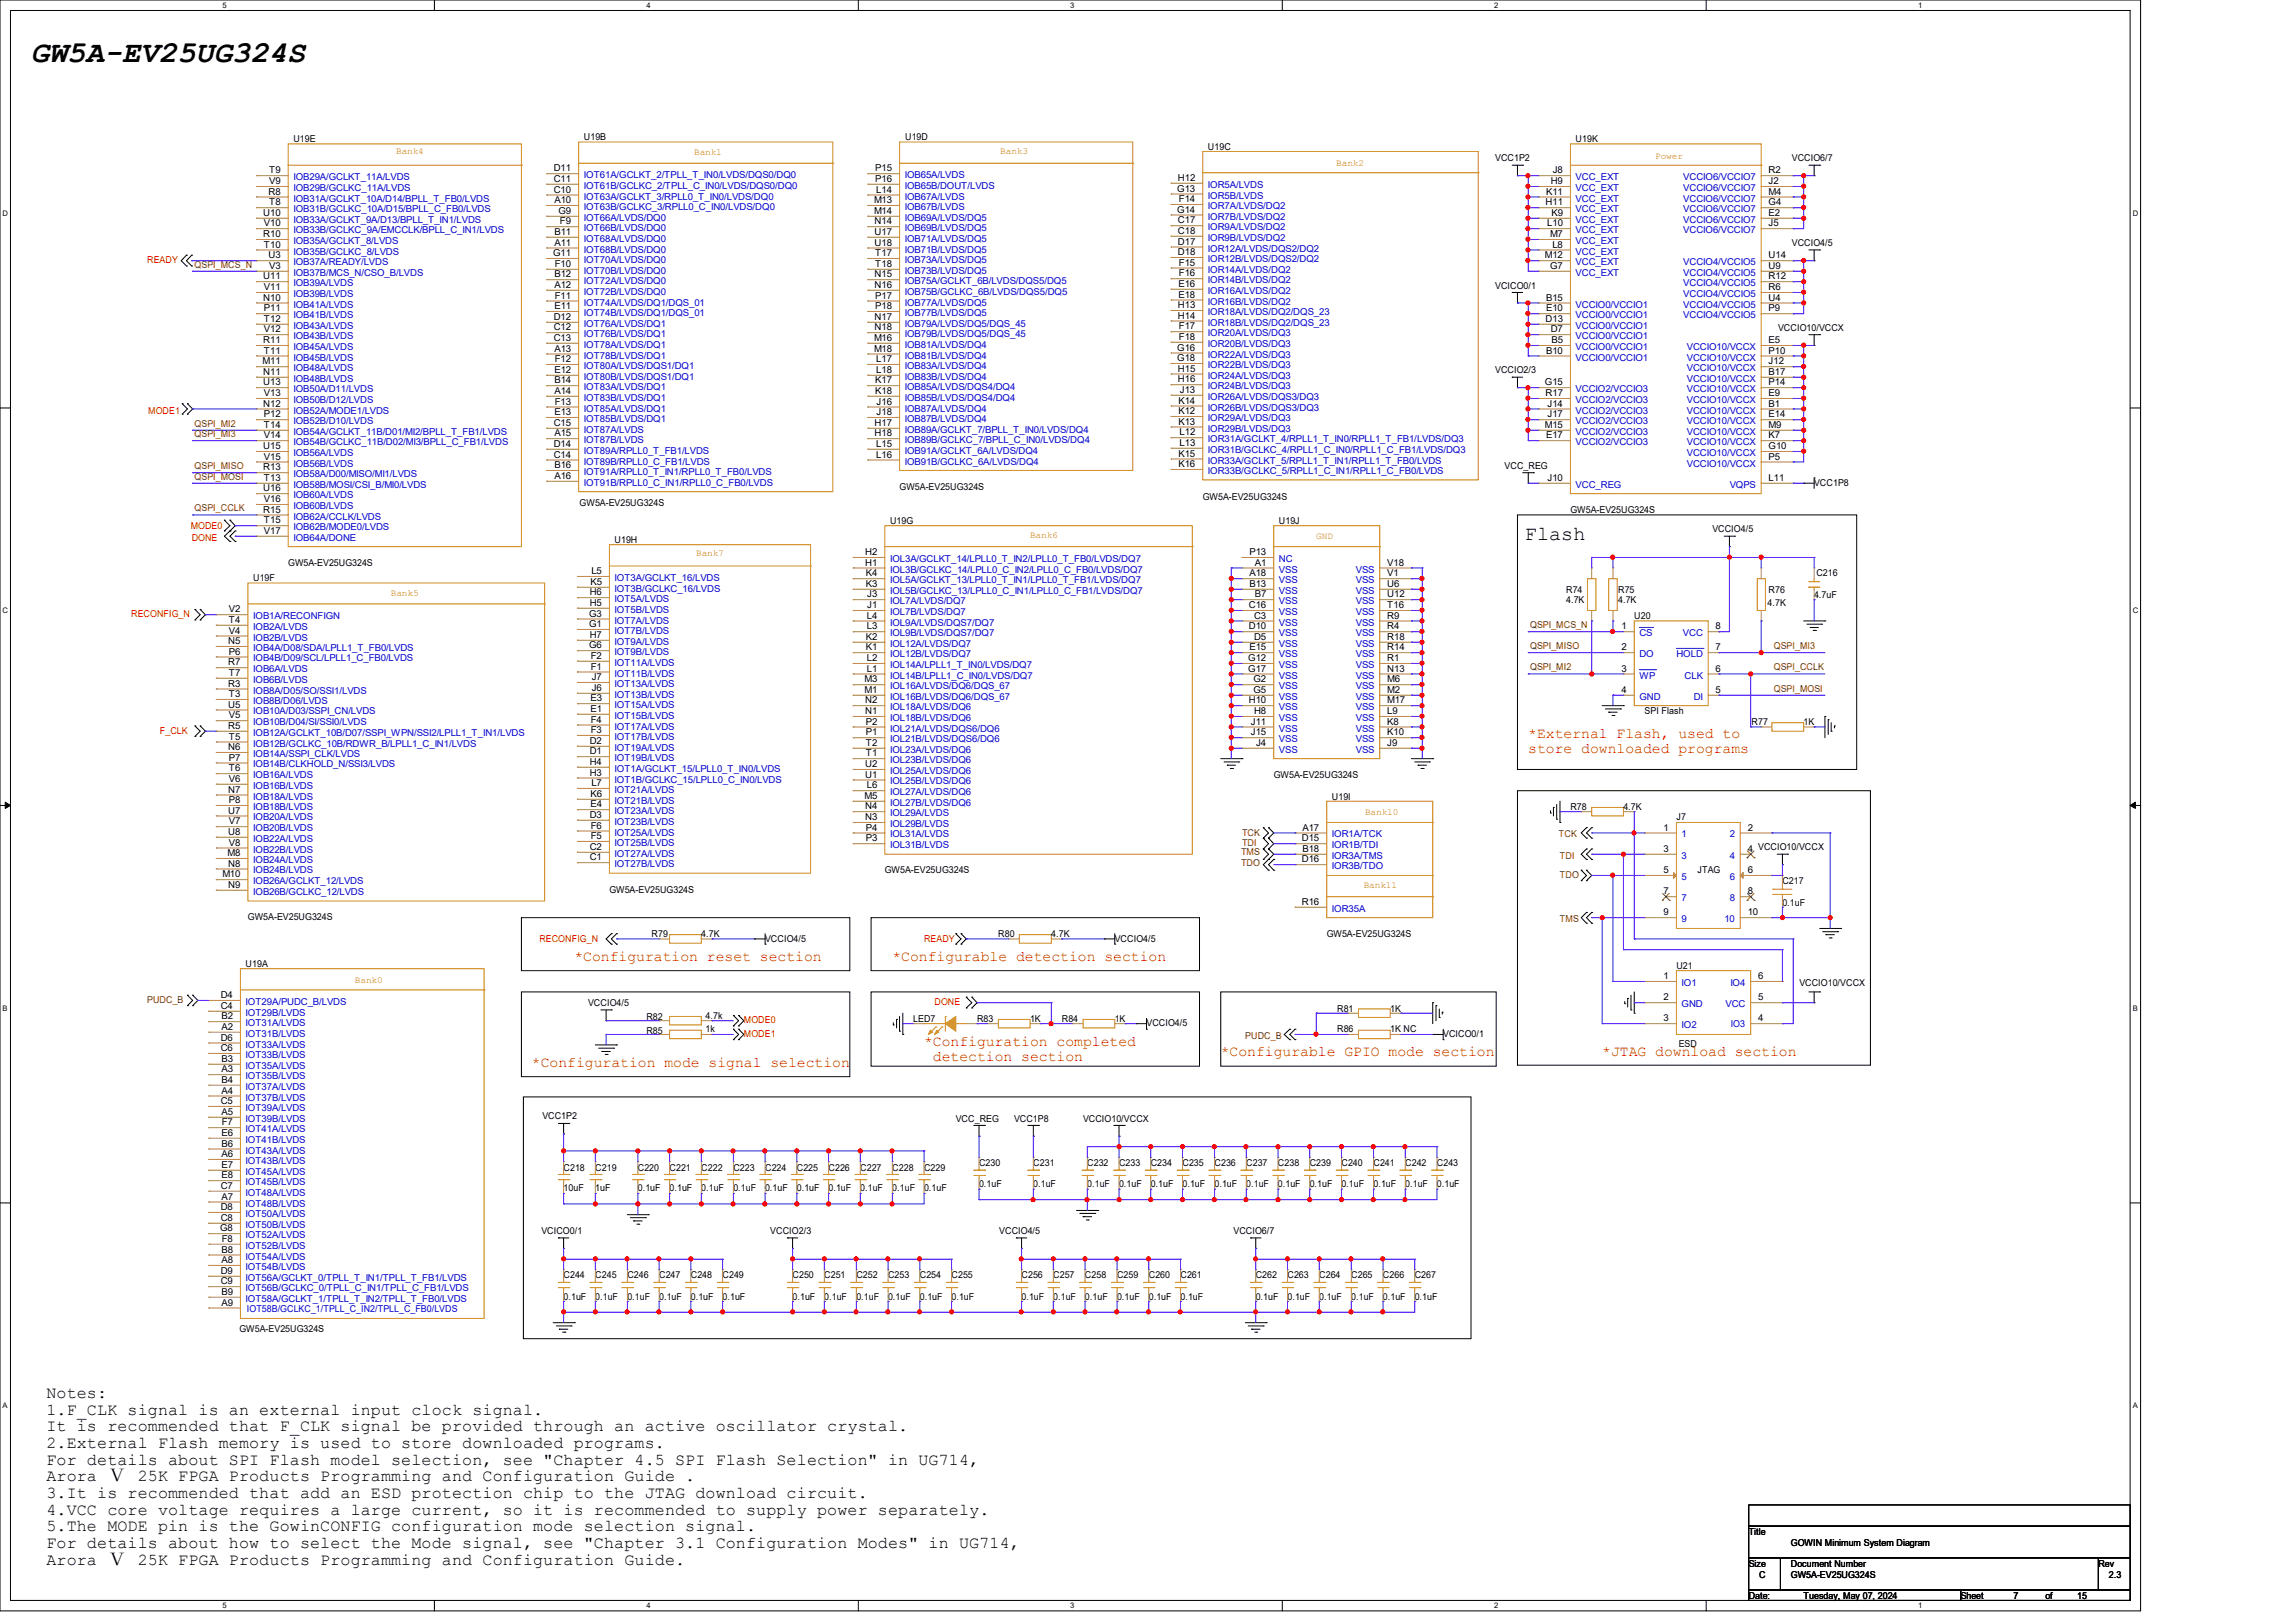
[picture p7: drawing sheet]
<svg xmlns="http://www.w3.org/2000/svg" width="297mm" height="210mm" viewBox="0 0 297 210" stroke-linecap="round" stroke-linejoin="round" font-family="sans-serif">
<defs><g id="words">
<text font-size="3.9" x="4" y="8">GW5A-EV25UG324S</text>
<text font-size="2.6" x="197.4" y="69.9">Flash</text>
<g font-size="2.2">
<text x="6" y="180.9">Notes:</text>
<text x="6" y="183">1.F_CLK signal is an external input clock signal.</text>
<text x="6" y="185.2">It is recommended that F_CLK signal be provided through an active oscillator crystal.</text>
<text x="6" y="187.4">2.External Flash memory is used to store downloaded programs.</text>
<text x="6" y="189.5">For details about SPI Flash model selection, see &quot;Chapter 4.5 SPI Flash Selection&quot; in UG714,</text>
<text x="6" y="191.7">Arora Ⅴ 25K FPGA Products Programming and Configuration Guide .</text>
<text x="6" y="193.8">3.It is recommended that add an ESD protection chip to the JTAG download circuit.</text>
<text x="6" y="196">4.VCC core voltage requires a large current, so it is recommended to supply power separately.</text>
<text x="6" y="198.2">5.The MODE pin is the GowinCONFIG configuration mode selection signal.</text>
<text x="6" y="200.3">For details about how to select the Mode signal, see &quot;Chapter 3.1 Configuration Modes&quot; in UG714,</text>
<text x="6" y="202.5">Arora Ⅴ 25K FPGA Products Programming and Configuration Guide.</text>
</g>
<g font-size="1.9" fill="#f00">
<text x="197.8" y="95.5">*External Flash, used to</text>
<text x="197.8" y="97.5">store downloaded programs</text>
<text x="74.3" y="124.4">*Configuration reset section</text>
<text x="115.5" y="124.4">*Configurable detection section</text>
<text x="119.6" y="135.3">*Configuration completed</text>
<text x="120.7" y="137.2">detection section</text>
<text x="158" y="136.7">*Configurable GPIO mode section</text>
<text x="207.3" y="136.7">*JTAG download section</text>
<text x="68.8" y="138.1">*Configuration mode signal selection</text>
</g>
<g font-size="1.2">
<text x="34.8" y="22.4">T9</text>
<text x="34.8" y="23.8">V9</text>
<text x="38" y="18.4">U19E</text>
<text x="71.7" y="22.2">D11</text>
<text x="71.7" y="23.5">C11</text>
<text x="75.6" y="18.1">U19B</text>
<text x="113.3" y="22.2">P15</text>
<text x="113.3" y="23.5">P16</text>
<text x="117.1" y="18.1">U19D</text>
<text x="152.4" y="23.4">H12</text>
<text x="156.3" y="19.4">U19C</text>
<text x="193.5" y="20.9">VCC1P2</text>
<text x="200.7" y="23.8">H9</text>
<text x="200.9" y="22.4">J8</text>
<text x="203.9" y="18.4">U19K</text>
<text x="228.9" y="23.8">J2</text>
<text x="228.9" y="22.4">R2</text>
<text x="231.9" y="20.9">VCCIO6/7</text>
<text x="34.1" y="27.9">U10</text>
<text x="34.2" y="29.3">V10</text>
<text x="34.8" y="25.2">R8</text>
<text x="34.8" y="26.6">T8</text>
<text x="71.7" y="24.9">C10</text>
<text x="71.8" y="26.3">A10</text>
<text x="72.3" y="27.7">G9</text>
<text x="72.5" y="29">F9</text>
<text x="113.1" y="26.3">M13</text>
<text x="113.1" y="27.7">M14</text>
<text x="113.2" y="29">N14</text>
<text x="113.4" y="24.9">L14</text>
<text x="152.4" y="24.8">G13</text>
<text x="152.4" y="27.5">G14</text>
<text x="152.4" y="28.9">C17</text>
<text x="152.6" y="26.2">F14</text>
<text x="200" y="26.6">H11</text>
<text x="200.1" y="25.2">K11</text>
<text x="200.2" y="29.3">L10</text>
<text x="200.8" y="27.9">K9</text>
<text x="228.9" y="29.3">J5</text>
<text x="228.9" y="27.9">E2</text>
<text x="228.9" y="26.6">G4</text>
<text x="228.9" y="25.2">M4</text>
<text x="34.1" y="30.7">R10</text>
<text x="34.2" y="32">T10</text>
<text x="34.8" y="33.4">U3</text>
<text x="34.8" y="34.8">V3</text>
<text x="71.6" y="33.1">G11</text>
<text x="71.8" y="30.4">B11</text>
<text x="71.8" y="31.8">A11</text>
<text x="71.8" y="35.9">B12</text>
<text x="71.8" y="34.5">F10</text>
<text x="113.2" y="30.4">U17</text>
<text x="113.2" y="31.8">U18</text>
<text x="113.2" y="35.9">N15</text>
<text x="113.3" y="33.1">T17</text>
<text x="113.3" y="34.5">T18</text>
<text x="152.4" y="31.7">D17</text>
<text x="152.4" y="33">D18</text>
<text x="152.4" y="30.3">C18</text>
<text x="152.6" y="34.4">F15</text>
<text x="152.6" y="35.8">F16</text>
<text x="199.9" y="33.4">M12</text>
<text x="200.6" y="30.7">M7</text>
<text x="200.6" y="34.8">G7</text>
<text x="200.9" y="32">L8</text>
<text x="228.9" y="34.8">U9</text>
<text x="228.9" y="33.4">U14</text>
<text x="231.9" y="31.8">VCCIO4/5</text>
<text x="34.1" y="36.2">U11</text>
<text x="34.1" y="38.9">N10</text>
<text x="34.2" y="37.5">V11</text>
<text x="34.2" y="40.3">P11</text>
<text x="34.2" y="41.7">T12</text>
<text x="71.7" y="41.4">D12</text>
<text x="71.8" y="37.3">A12</text>
<text x="71.8" y="40">E11</text>
<text x="71.8" y="38.7">F11</text>
<text x="113.2" y="37.3">N16</text>
<text x="113.2" y="41.4">N17</text>
<text x="113.3" y="38.7">P17</text>
<text x="113.3" y="40">P18</text>
<text x="152.4" y="39.9">H13</text>
<text x="152.4" y="41.2">H14</text>
<text x="152.5" y="37.1">E16</text>
<text x="152.5" y="38.5">E18</text>
<text x="193.5" y="37.3">VCICO0/1</text>
<text x="200" y="41.7">D13</text>
<text x="200.1" y="38.9">B15</text>
<text x="200.1" y="40.3">E10</text>
<text x="228.9" y="40.3">P9</text>
<text x="228.9" y="38.9">U4</text>
<text x="228.9" y="37.5">R6</text>
<text x="228.9" y="36.2">R12</text>
<text x="34" y="47.2">M11</text>
<text x="34.1" y="44.4">R11</text>
<text x="34.2" y="43">V12</text>
<text x="34.2" y="45.8">T11</text>
<text x="71.7" y="42.8">C12</text>
<text x="71.7" y="44.1">C13</text>
<text x="71.8" y="45.5">A13</text>
<text x="71.8" y="46.9">F12</text>
<text x="113.1" y="44.1">M16</text>
<text x="113.1" y="45.5">M18</text>
<text x="113.2" y="42.8">N18</text>
<text x="113.4" y="46.9">L17</text>
<text x="152.4" y="45.4">G16</text>
<text x="152.4" y="46.7">G18</text>
<text x="152.6" y="42.6">F17</text>
<text x="152.6" y="44">F18</text>
<text x="200.1" y="45.8">B10</text>
<text x="200.7" y="43">D7</text>
<text x="200.8" y="44.4">B5</text>
<text x="228.9" y="47.2">J12</text>
<text x="228.9" y="45.8">P10</text>
<text x="228.9" y="44.4">E5</text>
<text x="230.1" y="42.8">VCCIO10/VCCX</text>
<text x="34.1" y="48.5">N11</text>
<text x="34.1" y="49.9">U13</text>
<text x="34.1" y="52.6">N12</text>
<text x="34.2" y="51.3">V13</text>
<text x="71.8" y="48.3">E12</text>
<text x="71.8" y="49.6">B14</text>
<text x="71.8" y="51">A14</text>
<text x="71.8" y="53.7">E13</text>
<text x="71.8" y="52.4">F13</text>
<text x="113.3" y="49.6">K17</text>
<text x="113.3" y="51">K18</text>
<text x="113.4" y="48.3">L18</text>
<text x="113.4" y="52.4">J16</text>
<text x="113.4" y="53.7">J18</text>
<text x="152.4" y="48.1">H15</text>
<text x="152.4" y="49.5">H16</text>
<text x="152.5" y="52.2">K14</text>
<text x="152.5" y="53.6">K12</text>
<text x="152.7" y="50.8">J13</text>
<text x="193.5" y="48.3">VCCIO2/3</text>
<text x="199.9" y="49.9">G15</text>
<text x="200" y="51.3">R17</text>
<text x="200.3" y="52.6">J14</text>
<text x="228.9" y="52.6">B1</text>
<text x="228.9" y="51.3">E9</text>
<text x="228.9" y="49.9">P14</text>
<text x="228.9" y="48.5">B17</text>
<text x="34.1" y="58.1">U15</text>
<text x="34.2" y="54">P12</text>
<text x="34.2" y="55.4">T14</text>
<text x="34.2" y="56.7">V14</text>
<text x="34.2" y="59.5">V15</text>
<text x="71.7" y="55.1">C15</text>
<text x="71.7" y="57.8">D14</text>
<text x="71.7" y="59.2">C14</text>
<text x="71.8" y="56.5">A15</text>
<text x="113.2" y="55.1">H17</text>
<text x="113.2" y="56.5">H18</text>
<text x="113.4" y="57.8">L15</text>
<text x="113.4" y="59.2">L16</text>
<text x="152.5" y="54.9">K13</text>
<text x="152.5" y="59.1">K15</text>
<text x="152.6" y="56.3">L12</text>
<text x="152.6" y="57.7">L13</text>
<text x="199.9" y="55.4">M15</text>
<text x="200.1" y="56.7">E17</text>
<text x="200.3" y="54">J17</text>
<text x="228.9" y="59.5">P5</text>
<text x="228.9" y="58.1">G10</text>
<text x="228.9" y="56.7">K7</text>
<text x="228.9" y="55.4">M9</text>
<text x="228.9" y="54">E14</text>
<text x="34.1" y="60.9">R13</text>
<text x="34.1" y="63.6">U16</text>
<text x="34.2" y="62.2">T13</text>
<text x="34.2" y="65">V16</text>
<text x="71.8" y="60.6">B16</text>
<text x="71.8" y="62">A16</text>
<text x="75" y="65.4">GW5A-EV25UG324S</text>
<text x="116.4" y="63.4">GW5A-EV25UG324S</text>
<text x="152.5" y="60.5">K16</text>
<text x="155.7" y="64.6">GW5A-EV25UG324S</text>
<text x="194.7" y="60.7">VCC_REG</text>
<text x="200.3" y="62.2">J10</text>
<text x="228.9" y="62.2">L11</text>
<text x="234.8" y="62.9">VCC1P8</text>
<text x="34.1" y="66.3">R15</text>
<text x="34.2" y="67.7">T15</text>
<text x="34.2" y="69.1">V17</text>
<text x="79.5" y="70.3">U19H</text>
<text x="112" y="71.8">H2</text>
<text x="115.2" y="67.8">U19G</text>
<text x="161.7" y="71.8">P13</text>
<text x="165.5" y="67.8">U19J</text>
<text x="203.2" y="66.4">GW5A-EV25UG324S</text>
<text x="221.6" y="68.9">VCCIO4/5</text>
<text x="32.8" y="75.2">U19F</text>
<text x="37.3" y="73.3">GW5A-EV25UG324S</text>
<text x="76.3" y="77">H6</text>
<text x="76.4" y="75.7">K5</text>
<text x="76.5" y="74.3">L5</text>
<text x="112" y="73.2">H1</text>
<text x="112.1" y="74.6">K4</text>
<text x="112.1" y="75.9">K3</text>
<text x="112.2" y="77.3">J3</text>
<text x="161.7" y="74.6">A18</text>
<text x="161.7" y="75.9">B13</text>
<text x="162.4" y="73.2">A1</text>
<text x="162.4" y="77.3">B7</text>
<text x="179.5" y="77.3">U12</text>
<text x="179.5" y="75.9">U6</text>
<text x="179.5" y="74.6">V1</text>
<text x="179.5" y="73.2">V18</text>
<text x="202.7" y="76.7">R74</text>
<text x="209.4" y="76.7">R75</text>
<text x="228.9" y="76.7">R76</text>
<text x="234.8" y="77.4">4.7uF</text>
<text x="235.1" y="74.5">C216</text>
<text x="29.5" y="83.4">N5</text>
<text x="29.6" y="79.2">V2</text>
<text x="29.6" y="80.6">T4</text>
<text x="29.6" y="82">V4</text>
<text x="76.2" y="79.8">G3</text>
<text x="76.2" y="81.2">G1</text>
<text x="76.2" y="83.9">G6</text>
<text x="76.3" y="78.4">H5</text>
<text x="76.3" y="82.5">H7</text>
<text x="112.1" y="82.8">K2</text>
<text x="112.2" y="80.1">L4</text>
<text x="112.2" y="81.4">L3</text>
<text x="112.2" y="78.7">J1</text>
<text x="161.6" y="78.7">C16</text>
<text x="161.6" y="81.4">D10</text>
<text x="162.3" y="80.1">C3</text>
<text x="162.3" y="82.8">D5</text>
<text x="179.5" y="82.8">R18</text>
<text x="179.5" y="81.4">R4</text>
<text x="179.5" y="80.1">R9</text>
<text x="179.5" y="78.7">T16</text>
<text x="202.7" y="78.1">4.7K</text>
<text x="209.4" y="78.1">4.7K</text>
<text x="209.8" y="81.4">1</text>
<text x="211.5" y="80.1">U20</text>
<text x="222" y="81.4">8</text>
<text x="228.8" y="78.4">4.7K</text>
<text x="29.5" y="86.1">R7</text>
<text x="29.5" y="88.9">R3</text>
<text x="29.6" y="84.7">P6</text>
<text x="29.6" y="87.5">T7</text>
<text x="76.5" y="85.3">F2</text>
<text x="76.5" y="86.7">F1</text>
<text x="76.6" y="88">J7</text>
<text x="76.6" y="89.4">J6</text>
<text x="111.9" y="88.3">M3</text>
<text x="111.9" y="89.7">M1</text>
<text x="112.1" y="84.2">K1</text>
<text x="112.2" y="85.6">L2</text>
<text x="112.2" y="86.9">L1</text>
<text x="161.5" y="85.6">G12</text>
<text x="161.5" y="86.9">G17</text>
<text x="161.7" y="84.2">E15</text>
<text x="162.2" y="88.3">G2</text>
<text x="162.2" y="89.7">G5</text>
<text x="179.5" y="89.7">M2</text>
<text x="179.5" y="88.3">M6</text>
<text x="179.5" y="86.9">N13</text>
<text x="179.5" y="85.6">R1</text>
<text x="179.5" y="84.2">R14</text>
<text x="209.8" y="84.2">2</text>
<text x="209.8" y="86.9">3</text>
<text x="209.8" y="89.7">4</text>
<text x="222" y="89.7">5</text>
<text x="222" y="86.9">6</text>
<text x="222" y="84.2">7</text>
<text x="29.5" y="91.6">U5</text>
<text x="29.5" y="94.3">R5</text>
<text x="29.6" y="93">V5</text>
<text x="29.6" y="95.7">T5</text>
<text x="29.6" y="90.2">T3</text>
<text x="76.4" y="90.8">E3</text>
<text x="76.4" y="92.1">E1</text>
<text x="76.5" y="93.5">F4</text>
<text x="76.5" y="94.9">F3</text>
<text x="112" y="91">N2</text>
<text x="112" y="92.4">N1</text>
<text x="112.1" y="93.8">P2</text>
<text x="112.1" y="95.2">P1</text>
<text x="161.6" y="91">H10</text>
<text x="161.9" y="93.8">J11</text>
<text x="161.9" y="95.2">J15</text>
<text x="162.3" y="92.4">H8</text>
<text x="179.5" y="95.2">K10</text>
<text x="179.5" y="93.8">K8</text>
<text x="179.5" y="92.4">L9</text>
<text x="179.5" y="91">M17</text>
<text x="212.8" y="92.5">SPI Flash</text>
<text x="226.7" y="93.9">R77</text>
<text x="233.4" y="93.9">1K</text>
<text x="29.5" y="97.1">N6</text>
<text x="29.6" y="98.4">P7</text>
<text x="29.6" y="99.8">T6</text>
<text x="29.6" y="101.2">V6</text>
<text x="76.3" y="96.3">D2</text>
<text x="76.3" y="97.6">D1</text>
<text x="76.3" y="99">H4</text>
<text x="76.3" y="100.4">H3</text>
<text x="76.5" y="101.7">L7</text>
<text x="112" y="99.3">U2</text>
<text x="112" y="100.6">U1</text>
<text x="112.1" y="96.5">T2</text>
<text x="112.1" y="97.9">T1</text>
<text x="162.6" y="96.5">J4</text>
<text x="164.8" y="100.7">GW5A-EV25UG324S</text>
<text x="179.5" y="96.5">J9</text>
<text x="29.5" y="102.6">N7</text>
<text x="29.5" y="105.3">U7</text>
<text x="29.6" y="103.9">P8</text>
<text x="29.6" y="106.7">V7</text>
<text x="76.3" y="105.8">D3</text>
<text x="76.4" y="103.1">K6</text>
<text x="76.4" y="104.5">E4</text>
<text x="76.5" y="107.2">F6</text>
<text x="111.9" y="103.4">M5</text>
<text x="112" y="104.7">N4</text>
<text x="112" y="106.1">N3</text>
<text x="112.1" y="107.5">P4</text>
<text x="112.2" y="102">L6</text>
<text x="168.6" y="107.5">A17</text>
<text x="172.4" y="103.5">U19I</text>
<text x="203.2" y="104.8">R78</text>
<text x="210.1" y="104.8">4.7K</text>
<text x="215.3" y="107.5">1</text>
<text x="217" y="106.2">J7</text>
<text x="226.2" y="107.5">2</text>
<text x="28.8" y="113.5">M10</text>
<text x="29.5" y="110.8">M8</text>
<text x="29.5" y="108">U8</text>
<text x="29.5" y="112.1">N8</text>
<text x="29.6" y="109.4">V8</text>
<text x="76.3" y="110">C2</text>
<text x="76.3" y="111.3">C1</text>
<text x="76.5" y="108.6">F5</text>
<text x="112.1" y="108.9">P3</text>
<text x="114.5" y="113">GW5A-EV25UG324S</text>
<text x="168.5" y="108.9">D15</text>
<text x="168.5" y="111.6">D16</text>
<text x="168.6" y="110.2">B18</text>
<text x="215.3" y="110.2">3</text>
<text x="215.3" y="113">5</text>
<text x="219.7" y="113">JTAG</text>
<text x="226.2" y="110.2">4 VCCIO10/VCCX</text>
<text x="226.2" y="113">6</text>
<text x="29.5" y="114.9">N9</text>
<text x="32.1" y="119.1">GW5A-EV25UG324S</text>
<text x="78.9" y="115.5">GW5A-EV25UG324S</text>
<text x="168.5" y="117.1">R16</text>
<text x="215.3" y="115.7">7</text>
<text x="215.3" y="118.4">9</text>
<text x="226.2" y="115.7">8</text>
<text x="226.2" y="118.4">10</text>
<text x="230.7" y="114.4">C217</text>
<text x="230.7" y="117.2">0.1uF</text>
<text x="31.8" y="125.1">U19A</text>
<text x="84.3" y="121.3">R79</text>
<text x="90.8" y="121.3">4.7K</text>
<text x="99" y="121.8">VCCIO4/5</text>
<text x="129.2" y="121.3">R80</text>
<text x="136.1" y="121.3">4.7K</text>
<text x="144.3" y="121.8">VCCIO4/5</text>
<text x="171.7" y="121.3">GW5A-EV25UG324S</text>
<text x="217" y="125.4">U21</text>
<text x="28.6" y="129.2">D4</text>
<text x="28.6" y="130.6">C4</text>
<text x="28.7" y="131.9">B2</text>
<text x="76.1" y="130.2">VCCIO4/5</text>
<text x="83.6" y="132">R82</text>
<text x="91.3" y="131.8">4.7k</text>
<text x="173.1" y="130.9">R81</text>
<text x="179.9" y="130.9">1K</text>
<text x="215.3" y="129.5">2</text>
<text x="215.3" y="126.7">1</text>
<text x="227.5" y="129.5">5</text>
<text x="227.5" y="126.7">6</text>
<text x="232.9" y="127.6">VCCIO10/VCCX</text>
<text x="28.6" y="134.7">D6</text>
<text x="28.6" y="136">C6</text>
<text x="28.7" y="133.3">A2</text>
<text x="28.7" y="137.4">B3</text>
<text x="83.6" y="133.8">R85</text>
<text x="91.3" y="133.6">1k</text>
<text x="118.2" y="132.2">LED7</text>
<text x="126.4" y="132.2">R83</text>
<text x="133.3" y="132.2">1K</text>
<text x="137.4" y="132.2">R84</text>
<text x="144.3" y="132.2">1K</text>
<text x="148.4" y="132.8">VCCIO4/5</text>
<text x="173.1" y="133.6">R86</text>
<text x="179.9" y="133.6">1K NC</text>
<text x="186.8" y="134.2">VCICO0/1</text>
<text x="215.3" y="132.2">3</text>
<text x="217.2" y="135.4">ESD</text>
<text x="227.5" y="132.2">4</text>
<text x="28.6" y="142.9">C5</text>
<text x="28.7" y="138.8">A3</text>
<text x="28.7" y="140.1">B4</text>
<text x="28.7" y="141.5">A4</text>
<text x="28.7" y="144.3">A5</text>
<text x="28.7" y="147">E6</text>
<text x="28.7" y="148.4">B6</text>
<text x="28.7" y="149.7">A6</text>
<text x="28.7" y="145.6">F7</text>
<text x="70.2" y="144.9">VCC1P2</text>
<text x="123.7" y="145.2">VCC_REG</text>
<text x="131.2" y="145.2">VCC1P8</text>
<text x="140.2" y="145.2">VCCIO10/VCCX</text>
<text x="28.6" y="153.8">C7</text>
<text x="28.7" y="151.1">E7</text>
<text x="28.7" y="152.5">E8</text>
<text x="28.7" y="155.2">A7</text>
<text x="72.9" y="151.5">C218</text>
<text x="72.9" y="154.2">10uF</text>
<text x="77" y="151.5">C219</text>
<text x="77" y="154.2">1uF</text>
<text x="82.5" y="151.5">C220</text>
<text x="82.5" y="154.2">0.1uF</text>
<text x="86.7" y="151.5">C221</text>
<text x="86.7" y="154.2">0.1uF</text>
<text x="90.8" y="151.5">C222</text>
<text x="90.8" y="154.2">0.1uF</text>
<text x="94.9" y="151.5">C223</text>
<text x="94.9" y="154.2">0.1uF</text>
<text x="99" y="151.5">C224</text>
<text x="99" y="154.2">0.1uF</text>
<text x="103.1" y="151.5">C225</text>
<text x="103.1" y="154.2">0.1uF</text>
<text x="107.2" y="151.5">C226</text>
<text x="107.2" y="154.2">0.1uF</text>
<text x="111.3" y="151.5">C227</text>
<text x="111.3" y="154.2">0.1uF</text>
<text x="115.5" y="151.5">C228</text>
<text x="115.5" y="154.2">0.1uF</text>
<text x="119.6" y="151.5">C229</text>
<text x="119.6" y="154.2">0.1uF</text>
<text x="126.7" y="150.9">C230</text>
<text x="126.7" y="153.6">0.1uF</text>
<text x="133.7" y="150.9">C231</text>
<text x="133.7" y="153.6">0.1uF</text>
<text x="140.7" y="150.9">C232</text>
<text x="140.7" y="153.6">0.1uF</text>
<text x="144.8" y="150.9">C233</text>
<text x="144.8" y="153.6">0.1uF</text>
<text x="148.9" y="150.9">C234</text>
<text x="148.9" y="153.6">0.1uF</text>
<text x="153" y="150.9">C235</text>
<text x="153" y="153.6">0.1uF</text>
<text x="157.2" y="150.9">C236</text>
<text x="157.2" y="153.6">0.1uF</text>
<text x="161.3" y="150.9">C237</text>
<text x="161.3" y="153.6">0.1uF</text>
<text x="165.4" y="150.9">C238</text>
<text x="165.4" y="153.6">0.1uF</text>
<text x="169.5" y="150.9">C239</text>
<text x="169.5" y="153.6">0.1uF</text>
<text x="173.6" y="150.9">C240</text>
<text x="173.6" y="153.6">0.1uF</text>
<text x="177.8" y="150.9">C241</text>
<text x="177.8" y="153.6">0.1uF</text>
<text x="181.9" y="150.9">C242</text>
<text x="181.9" y="153.6">0.1uF</text>
<text x="186" y="150.9">C243</text>
<text x="186" y="153.6">0.1uF</text>
<text x="28.5" y="159.3">G8</text>
<text x="28.6" y="156.6">D8</text>
<text x="28.6" y="158">C8</text>
<text x="28.7" y="160.7">F8</text>
<text x="70.1" y="159.7">VCICO0/1</text>
<text x="99.7" y="159.7">VCCIO2/3</text>
<text x="129.3" y="159.7">VCCIO4/5</text>
<text x="159.6" y="159.7">VCCIO6/7</text>
<text x="28.6" y="164.8">D9</text>
<text x="28.6" y="166.2">C9</text>
<text x="28.7" y="162.1">B8</text>
<text x="28.7" y="163.4">A8</text>
<text x="28.7" y="167.6">B9</text>
<text x="72.9" y="165.4">C244</text>
<text x="77" y="165.4">C245</text>
<text x="81.2" y="165.4">C246</text>
<text x="85.3" y="165.4">C247</text>
<text x="89.4" y="165.4">C248</text>
<text x="93.5" y="165.4">C249</text>
<text x="102.6" y="165.4">C250</text>
<text x="106.7" y="165.4">C251</text>
<text x="110.8" y="165.4">C252</text>
<text x="114.9" y="165.4">C253</text>
<text x="119" y="165.4">C254</text>
<text x="123.1" y="165.4">C255</text>
<text x="132.2" y="165.4">C256</text>
<text x="136.3" y="165.4">C257</text>
<text x="140.4" y="165.4">C258</text>
<text x="144.6" y="165.4">C259</text>
<text x="148.7" y="165.4">C260</text>
<text x="152.8" y="165.4">C261</text>
<text x="162.5" y="165.4">C262</text>
<text x="166.6" y="165.4">C263</text>
<text x="170.7" y="165.4">C264</text>
<text x="174.9" y="165.4">C265</text>
<text x="179" y="165.4">C266</text>
<text x="183.1" y="165.4">C267</text>
<text x="28.7" y="169">A9</text>
<text x="31" y="172.4">GW5A-EV25UG324S</text>
<text x="72.9" y="168.2">0.1uF</text>
<text x="77" y="168.2">0.1uF</text>
<text x="81.2" y="168.2">0.1uF</text>
<text x="85.3" y="168.2">0.1uF</text>
<text x="89.4" y="168.2">0.1uF</text>
<text x="93.5" y="168.2">0.1uF</text>
<text x="102.6" y="168.2">0.1uF</text>
<text x="106.7" y="168.2">0.1uF</text>
<text x="110.8" y="168.2">0.1uF</text>
<text x="114.9" y="168.2">0.1uF</text>
<text x="119" y="168.2">0.1uF</text>
<text x="123.1" y="168.2">0.1uF</text>
<text x="132.2" y="168.2">0.1uF</text>
<text x="136.3" y="168.2">0.1uF</text>
<text x="140.4" y="168.2">0.1uF</text>
<text x="144.6" y="168.2">0.1uF</text>
<text x="148.7" y="168.2">0.1uF</text>
<text x="152.8" y="168.2">0.1uF</text>
<text x="162.5" y="168.2">0.1uF</text>
<text x="166.6" y="168.2">0.1uF</text>
<text x="170.7" y="168.2">0.1uF</text>
<text x="174.9" y="168.2">0.1uF</text>
<text x="179" y="168.2">0.1uF</text>
<text x="183.1" y="168.2">0.1uF</text>
<text x="226.3" y="198.6">Title</text>
<text x="226.3" y="202.7">Size</text>
<text x="231.8" y="200">GOWIN Minimum System Diagram</text>
<text x="231.8" y="202.7">Document Number</text>
<text x="271.6" y="202.7">Rev</text>
<text x="226.3" y="206.9">Date:</text>
<text x="227.7" y="204.1">C</text>
<text x="231.8" y="204.1">GW5A-EV25UG324S</text>
<text x="233.4" y="206.9">Tuesday, May 07, 2024</text>
<text x="253.7" y="206.9">Sheet</text>
<text x="260.6" y="206.9">7</text>
<text x="264.7" y="206.9">of</text>
<text x="268.8" y="206.9">15</text>
<text x="272.9" y="204.1">2.3</text>
</g>
<g font-size="1.2" fill="#00c">
<text x="38" y="23.3">IOB29A/GCLKT_11A/LVDS</text>
<text x="75.6" y="23.1">IOT61A/GCLKT_2/TPLL_T_IN0/LVDS/DQS0/DQ0</text>
<text x="117.1" y="23.1">IOB65A/LVDS</text>
<text x="203.9" y="23.3">VCC_EXT</text>
<text x="217.8" y="23.3">VCCIO6/VCCIO7</text>
<text x="38" y="24.7">IOB29B/GCLKC_11A/LVDS</text>
<text x="38" y="26.1">IOB31A/GCLKT_10A/D14/BPLL_T_FB0/LVDS</text>
<text x="38" y="27.5">IOB31B/GCLKC_10A/D15/BPLL_C_FB0/LVDS</text>
<text x="38" y="28.8">IOB33A/GCLKT_9A/D13/BPLL_T_IN1/LVDS</text>
<text x="75.6" y="24.4">IOT61B/GCLKC_2/TPLL_C_IN0/LVDS/DQS0/DQ0</text>
<text x="75.6" y="25.8">IOT63A/GCLKT_3/RPLL0_T_IN0/LVDS/DQ0</text>
<text x="75.6" y="27.2">IOT63B/GCLKC_3/RPLL0_C_IN0/LVDS/DQ0</text>
<text x="75.6" y="28.6">IOT66A/LVDS/DQ0</text>
<text x="75.6" y="29.9">IOT66B/LVDS/DQ0</text>
<text x="117.1" y="24.4">IOB65B/DOUT/LVDS</text>
<text x="117.1" y="25.8">IOB67A/LVDS</text>
<text x="117.1" y="27.2">IOB67B/LVDS</text>
<text x="117.1" y="28.6">IOB69A/LVDS/DQ5</text>
<text x="117.1" y="29.9">IOB69B/LVDS/DQ5</text>
<text x="156.3" y="24.3">IOR5A/LVDS</text>
<text x="156.3" y="25.7">IOR5B/LVDS</text>
<text x="156.3" y="27.1">IOR7A/LVDS/DQ2</text>
<text x="156.3" y="28.4">IOR7B/LVDS/DQ2</text>
<text x="156.3" y="29.8">IOR9A/LVDS/DQ2</text>
<text x="203.9" y="24.7">VCC_EXT</text>
<text x="203.9" y="26.1">VCC_EXT</text>
<text x="203.9" y="27.5">VCC_EXT</text>
<text x="203.9" y="28.8">VCC_EXT</text>
<text x="217.8" y="28.8">VCCIO6/VCCIO7</text>
<text x="217.8" y="27.5">VCCIO6/VCCIO7</text>
<text x="217.8" y="26.1">VCCIO6/VCCIO7</text>
<text x="217.8" y="24.7">VCCIO6/VCCIO7</text>
<text x="38" y="30.2">IOB33B/GCLKC_9A/EMCCLK/BPLL_C_IN1/LVDS</text>
<text x="38" y="31.6">IOB35A/GCLKT_8/LVDS</text>
<text x="38" y="32.9">IOB35B/GCLKC_8/LVDS</text>
<text x="38" y="34.3">IOB37A/READY/LVDS</text>
<text x="38" y="35.7">IOB37B/MCS_N/CSO_B/LVDS</text>
<text x="75.6" y="31.3">IOT68A/LVDS/DQ0</text>
<text x="75.6" y="32.7">IOT68B/LVDS/DQ0</text>
<text x="75.6" y="34">IOT70A/LVDS/DQ0</text>
<text x="75.6" y="35.4">IOT70B/LVDS/DQ0</text>
<text x="117.1" y="31.3">IOB71A/LVDS/DQ5</text>
<text x="117.1" y="32.7">IOB71B/LVDS/DQ5</text>
<text x="117.1" y="34">IOB73A/LVDS/DQ5</text>
<text x="117.1" y="35.4">IOB73B/LVDS/DQ5</text>
<text x="156.3" y="32.6">IOR12A/LVDS/DQS2/DQ2</text>
<text x="156.3" y="33.9">IOR12B/LVDS/DQS2/DQ2</text>
<text x="156.3" y="35.3">IOR14A/LVDS/DQ2</text>
<text x="156.3" y="31.2">IOR9B/LVDS/DQ2</text>
<text x="203.9" y="30.2">VCC_EXT</text>
<text x="203.9" y="31.6">VCC_EXT</text>
<text x="203.9" y="32.9">VCC_EXT</text>
<text x="203.9" y="34.3">VCC_EXT</text>
<text x="203.9" y="35.7">VCC_EXT</text>
<text x="217.8" y="35.7">VCCIO4/VCCIO5</text>
<text x="217.8" y="34.3">VCCIO4/VCCIO5</text>
<text x="217.8" y="30.2">VCCIO6/VCCIO7</text>
<text x="38" y="37">IOB39A/LVDS</text>
<text x="38" y="38.4">IOB39B/LVDS</text>
<text x="38" y="39.8">IOB41A/LVDS</text>
<text x="38" y="41.2">IOB41B/LVDS</text>
<text x="75.6" y="36.8">IOT72A/LVDS/DQ0</text>
<text x="75.6" y="38.1">IOT72B/LVDS/DQ0</text>
<text x="75.6" y="39.5">IOT74A/LVDS/DQ1/DQS_01</text>
<text x="75.6" y="40.9">IOT74B/LVDS/DQ1/DQS_01</text>
<text x="117.1" y="36.8">IOB75A/GCLKT_6B/LVDS/DQS5/DQ5</text>
<text x="117.1" y="38.1">IOB75B/GCLKC_6B/LVDS/DQS5/DQ5</text>
<text x="117.1" y="39.5">IOB77A/LVDS/DQ5</text>
<text x="117.1" y="40.9">IOB77B/LVDS/DQ5</text>
<text x="156.3" y="36.7">IOR14B/LVDS/DQ2</text>
<text x="156.3" y="38">IOR16A/LVDS/DQ2</text>
<text x="156.3" y="39.4">IOR16B/LVDS/DQ2</text>
<text x="156.3" y="40.8">IOR18A/LVDS/DQ2/DQS_23</text>
<text x="203.9" y="39.8">VCCIO0/VCCIO1</text>
<text x="203.9" y="41.2">VCCIO0/VCCIO1</text>
<text x="217.8" y="41.2">VCCIO4/VCCIO5</text>
<text x="217.8" y="39.8">VCCIO4/VCCIO5</text>
<text x="217.8" y="38.4">VCCIO4/VCCIO5</text>
<text x="217.8" y="37">VCCIO4/VCCIO5</text>
<text x="38" y="42.5">IOB43A/LVDS</text>
<text x="38" y="43.9">IOB43B/LVDS</text>
<text x="38" y="45.3">IOB45A/LVDS</text>
<text x="38" y="46.7">IOB45B/LVDS</text>
<text x="75.6" y="42.3">IOT76A/LVDS/DQ1</text>
<text x="75.6" y="43.6">IOT76B/LVDS/DQ1</text>
<text x="75.6" y="45">IOT78A/LVDS/DQ1</text>
<text x="75.6" y="46.4">IOT78B/LVDS/DQ1</text>
<text x="75.6" y="47.8">IOT80A/LVDS/DQS1/DQ1</text>
<text x="117.1" y="42.3">IOB79A/LVDS/DQ5/DQS_45</text>
<text x="117.1" y="43.6">IOB79B/LVDS/DQ5/DQS_45</text>
<text x="117.1" y="45">IOB81A/LVDS/DQ4</text>
<text x="117.1" y="46.4">IOB81B/LVDS/DQ4</text>
<text x="117.1" y="47.8">IOB83A/LVDS/DQ4</text>
<text x="156.3" y="42.1">IOR18B/LVDS/DQ2/DQS_23</text>
<text x="156.3" y="43.5">IOR20A/LVDS/DQ3</text>
<text x="156.3" y="44.9">IOR20B/LVDS/DQ3</text>
<text x="156.3" y="46.3">IOR22A/LVDS/DQ3</text>
<text x="156.3" y="47.6">IOR22B/LVDS/DQ3</text>
<text x="203.9" y="42.5">VCCIO0/VCCIO1</text>
<text x="203.9" y="43.9">VCCIO0/VCCIO1</text>
<text x="203.9" y="45.3">VCCIO0/VCCIO1</text>
<text x="203.9" y="46.7">VCCIO0/VCCIO1</text>
<text x="218.3" y="46.7">VCCIO10/VCCX</text>
<text x="218.3" y="45.3">VCCIO10/VCCX</text>
<text x="38" y="48">IOB48A/LVDS</text>
<text x="38" y="49.4">IOB48B/LVDS</text>
<text x="38" y="50.8">IOB50A/D11/LVDS</text>
<text x="38" y="52.2">IOB50B/D12/LVDS</text>
<text x="38" y="53.5">IOB52A/MODE1/LVDS</text>
<text x="75.6" y="49.1">IOT80B/LVDS/DQS1/DQ1</text>
<text x="75.6" y="50.5">IOT83A/LVDS/DQ1</text>
<text x="75.6" y="51.9">IOT83B/LVDS/DQ1</text>
<text x="75.6" y="53.3">IOT85A/LVDS/DQ1</text>
<text x="117.1" y="49.1">IOB83B/LVDS/DQ4</text>
<text x="117.1" y="50.5">IOB85A/LVDS/DQS4/DQ4</text>
<text x="117.1" y="51.9">IOB85B/LVDS/DQS4/DQ4</text>
<text x="117.1" y="53.3">IOB87A/LVDS/DQ4</text>
<text x="156.3" y="49">IOR24A/LVDS/DQ3</text>
<text x="156.3" y="50.4">IOR24B/LVDS/DQ3</text>
<text x="156.3" y="51.7">IOR26A/LVDS/DQS3/DQ3</text>
<text x="156.3" y="53.1">IOR26B/LVDS/DQS3/DQ3</text>
<text x="203.9" y="50.8">VCCIO2/VCCIO3</text>
<text x="203.9" y="52.2">VCCIO2/VCCIO3</text>
<text x="203.9" y="53.5">VCCIO2/VCCIO3</text>
<text x="218.3" y="53.5">VCCIO10/VCCX</text>
<text x="218.3" y="52.2">VCCIO10/VCCX</text>
<text x="218.3" y="50.8">VCCIO10/VCCX</text>
<text x="218.3" y="49.4">VCCIO10/VCCX</text>
<text x="218.3" y="48">VCCIO10/VCCX</text>
<text x="38" y="54.9">IOB52B/D10/LVDS</text>
<text x="38" y="56.3">IOB54A/GCLKT_11B/D01/MI2/BPLL_T_FB1/LVDS</text>
<text x="38" y="57.6">IOB54B/GCLKC_11B/D02/MI3/BPLL_C_FB1/LVDS</text>
<text x="38" y="59">IOB56A/LVDS</text>
<text x="75.6" y="54.6">IOT85B/LVDS/DQ1</text>
<text x="75.6" y="56">IOT87A/LVDS</text>
<text x="75.6" y="57.4">IOT87B/LVDS</text>
<text x="75.6" y="58.7">IOT89A/RPLL0_T_FB1/LVDS</text>
<text x="117.1" y="54.6">IOB87B/LVDS/DQ4</text>
<text x="117.1" y="56">IOB89A/GCLKT_7/BPLL_T_IN0/LVDS/DQ4</text>
<text x="117.1" y="57.4">IOB89B/GCLKC_7/BPLL_C_IN0/LVDS/DQ4</text>
<text x="117.1" y="58.7">IOB91A/GCLKT_6A/LVDS/DQ4</text>
<text x="156.3" y="54.5">IOR29A/LVDS/DQ3</text>
<text x="156.3" y="55.8">IOR29B/LVDS/DQ3</text>
<text x="156.3" y="57.2">IOR31A/GCLKT_4/RPLL1_T_IN0/RPLL1_T_FB1/LVDS/DQ3</text>
<text x="156.3" y="58.6">IOR31B/GCLKC_4/RPLL1_C_IN0/RPLL1_C_FB1/LVDS/DQ3</text>
<text x="156.3" y="60">IOR33A/GCLKT_5/RPLL1_T_IN1/RPLL1_T_FB0/LVDS</text>
<text x="203.9" y="54.9">VCCIO2/VCCIO3</text>
<text x="203.9" y="56.3">VCCIO2/VCCIO3</text>
<text x="203.9" y="57.6">VCCIO2/VCCIO3</text>
<text x="218.3" y="59">VCCIO10/VCCX</text>
<text x="218.3" y="57.6">VCCIO10/VCCX</text>
<text x="218.3" y="56.3">VCCIO10/VCCX</text>
<text x="218.3" y="54.9">VCCIO10/VCCX</text>
<text x="38" y="60.4">IOB56B/LVDS</text>
<text x="38" y="61.8">IOB58A/D00/MISO/MI1/LVDS</text>
<text x="38" y="63.1">IOB58B/MOSI/CSI_B/MI0/LVDS</text>
<text x="38" y="64.5">IOB60A/LVDS</text>
<text x="38" y="65.9">IOB60B/LVDS</text>
<text x="75.6" y="60.1">IOT89B/RPLL0_C_FB1/LVDS</text>
<text x="75.6" y="61.5">IOT91A/RPLL0_T_IN1/RPLL0_T_FB0/LVDS</text>
<text x="75.6" y="62.9">IOT91B/RPLL0_C_IN1/RPLL0_C_FB0/LVDS</text>
<text x="117.1" y="60.1">IOB91B/GCLKC_6A/LVDS/DQ4</text>
<text x="156.3" y="61.3">IOR33B/GCLKC_5/RPLL1_C_IN1/RPLL1_C_FB0/LVDS</text>
<text x="203.9" y="63.1">VCC_REG</text>
<text x="218.3" y="60.4">VCCIO10/VCCX</text>
<text x="223.9" y="63.1">VQPS</text>
<text x="38" y="67.2">IOB62A/CCLK/LVDS</text>
<text x="38" y="68.6">IOB62B/MODE0/LVDS</text>
<text x="38" y="70">IOB64A/DONE</text>
<text x="79.5" y="75.2">IOT3A/GCLKT_16/LVDS</text>
<text x="79.5" y="76.6">IOT3B/GCLKC_16/LVDS</text>
<text x="79.5" y="77.9">IOT5A/LVDS</text>
<text x="115.2" y="72.7">IOL3A/GCLKT_14/LPLL0_T_IN2/LPLL0_T_FB0/LVDS/DQ7</text>
<text x="115.2" y="74.1">IOL3B/GCLKC_14/LPLL0_C_IN2/LPLL0_C_FB0/LVDS/DQ7</text>
<text x="115.2" y="75.5">IOL5A/GCLKT_13/LPLL0_T_IN1/LPLL0_T_FB1/LVDS/DQ7</text>
<text x="115.2" y="76.8">IOL5B/GCLKC_13/LPLL0_C_IN1/LPLL0_C_FB1/LVDS/DQ7</text>
<text x="165.5" y="74.1">VSS</text>
<text x="165.5" y="75.5">VSS</text>
<text x="165.5" y="76.8">VSS</text>
<text x="165.5" y="72.7">NC</text>
<text x="175.5" y="76.8">VSS</text>
<text x="175.5" y="75.5">VSS</text>
<text x="175.5" y="74.1">VSS</text>
<text x="32.8" y="80.1">IOB1A/RECONFIGN</text>
<text x="32.8" y="81.5">IOB2A/LVDS</text>
<text x="32.8" y="82.9">IOB2B/LVDS</text>
<text x="79.5" y="79.3">IOT5B/LVDS</text>
<text x="79.5" y="80.7">IOT7A/LVDS</text>
<text x="79.5" y="82">IOT7B/LVDS</text>
<text x="79.5" y="83.4">IOT9A/LVDS</text>
<text x="115.2" y="83.7">IOL12A/LVDS/DQ7</text>
<text x="115.2" y="78.2">IOL7A/LVDS/DQ7</text>
<text x="115.2" y="79.6">IOL7B/LVDS/DQ7</text>
<text x="115.2" y="80.9">IOL9A/LVDS/DQS7/DQ7</text>
<text x="115.2" y="82.3">IOL9B/LVDS/DQS7/DQ7</text>
<text x="165.5" y="78.2">VSS</text>
<text x="165.5" y="79.6">VSS</text>
<text x="165.5" y="80.9">VSS</text>
<text x="165.5" y="82.3">VSS</text>
<text x="165.5" y="83.7">VSS</text>
<text x="175.5" y="83.7">VSS</text>
<text x="175.5" y="82.3">VSS</text>
<text x="175.5" y="80.9">VSS</text>
<text x="175.5" y="79.6">VSS</text>
<text x="175.5" y="78.2">VSS</text>
<text x="212.2" y="82.3">CS</text>
<text x="217.8" y="82.3">VCC</text>
<text x="32.8" y="84.2">IOB4A/D08/SDA/LPLL1_T_FB0/LVDS</text>
<text x="32.8" y="85.6">IOB4B/D09/SCL/LPLL1_C_FB0/LVDS</text>
<text x="32.8" y="87">IOB6A/LVDS</text>
<text x="32.8" y="88.3">IOB6B/LVDS</text>
<text x="32.8" y="89.7">IOB8A/D05/SO/SSI1/LVDS</text>
<text x="79.5" y="86.1">IOT11A/LVDS</text>
<text x="79.5" y="87.5">IOT11B/LVDS</text>
<text x="79.5" y="88.9">IOT13A/LVDS</text>
<text x="79.5" y="84.8">IOT9B/LVDS</text>
<text x="115.2" y="85">IOL12B/LVDS/DQ7</text>
<text x="115.2" y="86.4">IOL14A/LPLL1_T_IN0/LVDS/DQ7</text>
<text x="115.2" y="87.8">IOL14B/LPLL1_C_IN0/LVDS/DQ7</text>
<text x="115.2" y="89.2">IOL16A/LVDS/DQ6/DQS_67</text>
<text x="165.5" y="85">VSS</text>
<text x="165.5" y="86.4">VSS</text>
<text x="165.5" y="87.8">VSS</text>
<text x="165.5" y="89.2">VSS</text>
<text x="175.5" y="89.2">VSS</text>
<text x="175.5" y="87.8">VSS</text>
<text x="175.5" y="86.4">VSS</text>
<text x="175.5" y="85">VSS</text>
<text x="212.2" y="85">DO</text>
<text x="212.2" y="87.8">WP</text>
<text x="217" y="85">HOLD</text>
<text x="218" y="87.8">CLK</text>
<text x="32.8" y="92.5">IOB10A/D03/SSPI_CN/LVDS</text>
<text x="32.8" y="93.9">IOB10B/D04/SI/SSI0/LVDS</text>
<text x="32.8" y="95.2">IOB12A/GCLKT_10B/D07/SSPI_WPN/SSI2/LPLL1_T_IN1/LVDS</text>
<text x="32.8" y="91.1">IOB8B/D06/LVDS</text>
<text x="79.5" y="90.3">IOT13B/LVDS</text>
<text x="79.5" y="91.7">IOT15A/LVDS</text>
<text x="79.5" y="93">IOT15B/LVDS</text>
<text x="79.5" y="94.4">IOT17A/LVDS</text>
<text x="79.5" y="95.8">IOT17B/LVDS</text>
<text x="115.2" y="90.6">IOL16B/LVDS/DQ6/DQS_67</text>
<text x="115.2" y="91.9">IOL18A/LVDS/DQ6</text>
<text x="115.2" y="93.3">IOL18B/LVDS/DQ6</text>
<text x="115.2" y="94.7">IOL21A/LVDS/DQS6/DQ6</text>
<text x="165.5" y="90.6">VSS</text>
<text x="165.5" y="91.9">VSS</text>
<text x="165.5" y="93.3">VSS</text>
<text x="165.5" y="94.7">VSS</text>
<text x="175.5" y="94.7">VSS</text>
<text x="175.5" y="93.3">VSS</text>
<text x="175.5" y="91.9">VSS</text>
<text x="175.5" y="90.6">VSS</text>
<text x="212.2" y="90.6">GND</text>
<text x="219.2" y="90.6">DI</text>
<text x="32.8" y="96.6">IOB12B/GCLKC_10B/RDWR_B/LPLL1_C_IN1/LVDS</text>
<text x="32.8" y="98">IOB14A/SSPI_CLK/LVDS</text>
<text x="32.8" y="99.3">IOB14B/CLKHOLD_N/SSI3/LVDS</text>
<text x="32.8" y="100.7">IOB16A/LVDS</text>
<text x="79.5" y="97.2">IOT19A/LVDS</text>
<text x="79.5" y="98.5">IOT19B/LVDS</text>
<text x="79.5" y="99.9">IOT1A/GCLKT_15/LPLL0_T_IN0/LVDS</text>
<text x="79.5" y="101.3">IOT1B/GCLKC_15/LPLL0_C_IN0/LVDS</text>
<text x="115.2" y="96.1">IOL21B/LVDS/DQS6/DQ6</text>
<text x="115.2" y="97.4">IOL23A/LVDS/DQ6</text>
<text x="115.2" y="98.8">IOL23B/LVDS/DQ6</text>
<text x="115.2" y="100.2">IOL25A/LVDS/DQ6</text>
<text x="115.2" y="101.5">IOL25B/LVDS/DQ6</text>
<text x="165.5" y="96.1">VSS</text>
<text x="165.5" y="97.4">VSS</text>
<text x="175.5" y="97.4">VSS</text>
<text x="175.5" y="96.1">VSS</text>
<text x="32.8" y="102.1">IOB16B/LVDS</text>
<text x="32.8" y="103.5">IOB18A/LVDS</text>
<text x="32.8" y="104.8">IOB18B/LVDS</text>
<text x="32.8" y="106.2">IOB20A/LVDS</text>
<text x="32.8" y="107.6">IOB20B/LVDS</text>
<text x="79.5" y="102.6">IOT21A/LVDS</text>
<text x="79.5" y="104">IOT21B/LVDS</text>
<text x="79.5" y="105.4">IOT23A/LVDS</text>
<text x="79.5" y="106.7">IOT23B/LVDS</text>
<text x="115.2" y="102.9">IOL27A/LVDS/DQ6</text>
<text x="115.2" y="104.3">IOL27B/LVDS/DQ6</text>
<text x="115.2" y="105.6">IOL29A/LVDS</text>
<text x="115.2" y="107">IOL29B/LVDS</text>
<text x="32.8" y="108.9">IOB22A/LVDS</text>
<text x="32.8" y="110.3">IOB22B/LVDS</text>
<text x="32.8" y="111.7">IOB24A/LVDS</text>
<text x="32.8" y="113">IOB24B/LVDS</text>
<text x="79.5" y="108.1">IOT25A/LVDS</text>
<text x="79.5" y="109.5">IOT25B/LVDS</text>
<text x="79.5" y="110.9">IOT27A/LVDS</text>
<text x="79.5" y="112.2">IOT27B/LVDS</text>
<text x="115.2" y="108.4">IOL31A/LVDS</text>
<text x="115.2" y="109.8">IOL31B/LVDS</text>
<text x="172.4" y="108.4">IOR1A/TCK</text>
<text x="172.4" y="109.8">IOR1B/TDI</text>
<text x="172.4" y="111.1">IOR3A/TMS</text>
<text x="172.4" y="112.5">IOR3B/TDO</text>
<text x="217.6" y="108.4">1</text>
<text x="217.6" y="111.1">3</text>
<text x="217.6" y="113.9">5</text>
<text x="223.9" y="108.4">2</text>
<text x="223.9" y="111.1">4</text>
<text x="223.9" y="113.9">6</text>
<text x="32.8" y="114.4">IOB26A/GCLKT_12/LVDS</text>
<text x="32.8" y="115.8">IOB26B/GCLKC_12/LVDS</text>
<text x="172.4" y="118">IOR35A</text>
<text x="217.6" y="116.6">7</text>
<text x="217.6" y="119.3">9</text>
<text x="223.2" y="119.3">10</text>
<text x="223.9" y="116.6">8</text>
<text x="31.8" y="130">IOT29A/PUDC_B/LVDS</text>
<text x="31.8" y="131.4">IOT29B/LVDS</text>
<text x="217.6" y="130.3">GND</text>
<text x="217.6" y="127.6">IO1</text>
<text x="223.3" y="130.3">VCC</text>
<text x="223.9" y="127.6">IO4</text>
<text x="31.8" y="132.8">IOT31A/LVDS</text>
<text x="31.8" y="134.2">IOT31B/LVDS</text>
<text x="31.8" y="135.5">IOT33A/LVDS</text>
<text x="31.8" y="136.9">IOT33B/LVDS</text>
<text x="217.6" y="133.1">IO2</text>
<text x="224" y="132.9">IO3</text>
<text x="31.8" y="138.3">IOT35A/LVDS</text>
<text x="31.8" y="139.7">IOT35B/LVDS</text>
<text x="31.8" y="141">IOT37A/LVDS</text>
<text x="31.8" y="142.4">IOT37B/LVDS</text>
<text x="31.8" y="143.8">IOT39A/LVDS</text>
<text x="31.8" y="145.2">IOT39B/LVDS</text>
<text x="31.8" y="146.5">IOT41A/LVDS</text>
<text x="31.8" y="147.9">IOT41B/LVDS</text>
<text x="31.8" y="149.3">IOT43A/LVDS</text>
<text x="31.8" y="150.6">IOT43B/LVDS</text>
<text x="31.8" y="152">IOT45A/LVDS</text>
<text x="31.8" y="153.4">IOT45B/LVDS</text>
<text x="31.8" y="154.7">IOT48A/LVDS</text>
<text x="31.8" y="156.1">IOT48B/LVDS</text>
<text x="31.8" y="157.5">IOT50A/LVDS</text>
<text x="31.8" y="158.9">IOT50B/LVDS</text>
<text x="31.8" y="160.2">IOT52A/LVDS</text>
<text x="31.8" y="161.6">IOT52B/LVDS</text>
<text x="31.8" y="163">IOT54A/LVDS</text>
<text x="31.8" y="164.3">IOT54B/LVDS</text>
<text x="31.8" y="165.7">IOT56A/GCLKT_0/TPLL_T_IN1/TPLL_T_FB1/LVDS</text>
<text x="31.8" y="167.1">IOT56B/GCLKC_0/TPLL_C_IN1/TPLL_C_FB1/LVDS</text>
<text x="31.8" y="168.4">IOT58A/GCLKT_1/TPLL_T_IN2/TPLL_T_FB0/LVDS</text>
<text x="32" y="169.7">IOT58B/GCLKC_1/TPLL_C_IN2/TPLL_C_FB0/LVDS</text>
</g>
<g font-size="1.2" fill="#cc8006">
<text x="51.3" y="19.9">Bank4</text>
<text x="89.8" y="20.1">Bank1</text>
<text x="129.5" y="19.9">Bank3</text>
<text x="172.9" y="21.4">Bank2</text>
<text x="214.2" y="20.6">Power</text>
<text x="90.1" y="71.9">Bank7</text>
<text x="133.3" y="69.6">Bank6</text>
<text x="170.3" y="69.7">GND</text>
<text x="50.6" y="77.1">Bank5</text>
<text x="176.7" y="105.5">Bank10</text>
<text x="176.5" y="114.9">Bank11</text>
<text x="45.9" y="127.2">Bank0</text>
</g>
<g font-size="1.2" fill="#f00">
<text x="19" y="34">READY</text>
<text x="19.2" y="53.5">MODE1</text>
<text x="24.7" y="68.5">MODE0</text>
<text x="24.8" y="70">DONE</text>
<text x="17" y="79.8">RECONFIG_N</text>
<text x="20.7" y="95">F_CLK</text>
<text x="69.8" y="121.8">RECONFIG_N</text>
<text x="119.6" y="121.8">READY</text>
<text x="120.9" y="130">DONE</text>
<text x="96.3" y="132.4">MODE0</text>
<text x="96.3" y="134.2">MODE1</text>
</g>
<g font-size="1.2" fill="#800000">
<text x="25.2" y="34.6">QSPI_MCS_N</text>
<text x="25.2" y="55.2">QSPI_MI2</text>
<text x="25.2" y="56.6">QSPI_MI3</text>
<text x="25.2" y="60.7">QSPI_MISO</text>
<text x="25.2" y="62.1">QSPI_MOSI</text>
<text x="25.2" y="66.2">QSPI_CCLK</text>
<text x="198" y="81.3">QSPI_MCS_N</text>
<text x="198" y="84">QSPI_MISO</text>
<text x="229.6" y="84">QSPI_MI3</text>
<text x="198" y="86.7">QSPI_MI2</text>
<text x="229.6" y="86.7">QSPI_CCLK</text>
<text x="229.6" y="89.5">QSPI_MOSI</text>
<text x="160.6" y="110.7">TMS</text>
<text x="160.6" y="112.1">TDO</text>
<text x="160.7" y="108.1">TCK</text>
<text x="160.7" y="109.5">TDI</text>
<text x="201.8" y="108.4">TCK</text>
<text x="201.9" y="111.1">TDI</text>
<text x="201.9" y="113.6">TDO</text>
<text x="201.9" y="119.3">TMS</text>
<text x="19" y="129.8">PUDC_B</text>
<text x="161.2" y="134.4">PUDC_B</text>
</g>
<g font-size="1">
<text x="28.8" y="1">5</text>
<text x="83.7" y="1">4</text>
<text x="138.5" y="1">3</text>
<text x="193.4" y="1">2</text>
<text x="248.2" y="1">1</text>
<text x=".3" y="27.9">D</text>
<text x="276" y="27.9">D</text>
<text x=".3" y="79.4">C</text>
<text x="276" y="79.4">C</text>
<text x=".3" y="130.8">B</text>
<text x="276" y="130.8">B</text>
<text x=".3" y="182.2">A</text>
<text x="276" y="182.2">A</text>
<text x="28.8" y="208.1">5</text>
<text x="83.7" y="208.1">4</text>
<text x="138.5" y="208.1">3</text>
<text x="193.4" y="208.1">2</text>
<text x="248.2" y="208.1">1</text>
</g>
</g></defs>
<path d="M0 0h277v208.4h-277zM1.4 1.4h274.3v205.7h-274.3z" fill="none" stroke="#000" stroke-width=".13"/>
<g fill="#fff">
<path d="M28.8 .1h.5v1.1h-.5z"/>
<path d="M28.8 207.2h.5v1.1h-.5z"/>
</g>
<path d="M56.2 0v1.4M56.2 207.1v1.3" fill="none" stroke="#000" stroke-width=".13"/>
<g fill="#fff">
<path d="M83.7 .1h.5v1.1h-.5z"/>
<path d="M83.7 207.2h.5v1.1h-.5z"/>
</g>
<path d="M111.1 0v1.4M111.1 207.1v1.3" fill="none" stroke="#000" stroke-width=".13"/>
<g fill="#fff">
<path d="M138.5 .1h.6v1.1h-.6z"/>
<path d="M138.5 207.2h.6v1.1h-.6z"/>
</g>
<path d="M165.9 0v1.4M165.9 207.1v1.3" fill="none" stroke="#000" stroke-width=".13"/>
<g fill="#fff">
<path d="M193.4 .1h.5v1.1h-.5z"/>
<path d="M193.4 207.2h.5v1.1h-.5z"/>
</g>
<path d="M220.8 0v1.4M220.8 207.1v1.3" fill="none" stroke="#000" stroke-width=".13"/>
<g fill="#fff">
<path d="M248.2 .1h.6v1.1h-.6z"/>
<path d="M248.2 207.2h.6v1.1h-.6z"/>
<path d="M.3 27.1h.8v1.1h-.8z"/>
<path d="M276 27.1h.7v1.1h-.7z"/>
<path d="M.3 78.5h.8v1.1h-.8z"/>
<path d="M276 78.5h.7v1.1h-.7z"/>
</g>
<path d="M0 52.8h1.4M275.7 52.8h1.3" fill="none" stroke="#000" stroke-width=".13"/>
<g fill="#fff">
<path d="M.3 129.9h.7v1.1h-.7z"/>
<path d="M276 129.9h.6v1.1h-.6z"/>
</g>
<path d="M0 104.2h1.4M275.7 104.2h1.3" fill="none" stroke="#000" stroke-width=".13"/>
<path d="M.7 103.8l.7 .4-.7 .4zM275.7 104.2l.7-.4v.8z" fill="#000" stroke="#000" stroke-width=".13"/>
<g fill="#fff">
<path d="M.3 181.4h.7v1.1h-.7z"/>
<path d="M276 181.4h.6v1.1h-.6z"/>
</g>
<g fill="none" stroke="#000" stroke-width=".13">
<path d="M24.1 33h.1M24.1 34.4h.1M24.1 33l-.6 .7 .6 .7M24.8 33h.1M24.8 34.4h.1M24.8 33l-.7 .7 .7 .7M195.7 37.8h.1M195.7 21.4h1.4M195.7 37.8h1.4M196.4 22.7h.1M196.4 39.2h.1M196.4 21.4v1.3"/>
<path d="M196.4 37.8v1.4M197.1 21.4h.1M234.1 21.4h1.4M234.1 32.3h1.4M234.8 22.7h.1M234.8 33.7h.1M234.8 21.4v1.3M234.8 32.3v1.4M235.5 21.4h.1M235.5 32.3h.1M23.6 52.2h.1M23.6 53.6h.1"/>
<path d="M23.6 52.2l.7 .7-.7 .7M24.3 53.6h.1M24.3 52.2h.1M24.3 52.2l.6 .7-.6 .7M195.7 48.8h.1M195.7 48.8h1.4M196.4 50.2h.1M196.4 48.8v1.4M234.1 43.3h1.4M234.8 44.7h.1M234.8 43.3v1.4M235.5 43.3h.1"/>
<path d="M25.2 78.9h.1M25.2 78.9l.7 .6-.7 .7M25.9 78.9h.1M25.9 78.9l.7 .6-.7 .7M29 67.3h.1M29 68.7h.1M29 67.3l.8 .7-.8 .7M29.8 68.7h.1M29.8 70.1h.1M29.8 67.3h.1M29.8 68.7l-.8 .7 .8 .7M29.8 67.3l.6 .7-.6 .7"/>
<path d="M30.4 68.7h.1M30.4 70.1h.1M30.4 68.7l-.6 .7 .6 .7M196.4 66.6h43.9v33h-43.9zM197.1 61.2h1.4M197.8 62.5h.1M197.8 61.2v1.3M198.5 61.2h.1M223.1 69.4h1.4M223.8 70.7h.1M223.8 69.4v1.3M224.5 69.4h.1"/>
<path d="M233.4 62.5h.1M233.4 62.5h1.4M234.8 61.8h.1M234.8 61.8v1.4M25.2 93.9h.1M25.2 95.3h.1M25.2 80.2h.1M25.2 93.9l.7 .7-.7 .7M25.9 95.3h.1M25.9 93.9h.1M25.9 80.2h.1M25.9 93.9l.7 .7-.7 .7"/>
<path d="M158 98.2h2.7M158.4 98.6h1.9M158.8 99h.1M158.8 99h1.1M159.2 99.4h.3M159.5 99.4h.1M160.3 98.6h.1M160.7 98.2h.1M182.7 98.2h2.7M183.1 98.6h1.9M183.5 99h.1M183.5 99h1.1"/>
<path d="M183.9 99.4h.3M184.2 99.4h.1M185 98.6h.1M185.4 98.2h.1M207.3 91.3h2.8M207.8 91.7h1.9M208.2 92.2h.1M208.2 92.2h1.1M208.6 92.6h.3M208.9 92.6h.1M209.7 91.7h.1M210.1 91.3h.1"/>
<path d="M233.4 80.3h2.8M233.8 80.8h2M234.3 81.2h.1M234.3 81.2h1M234.7 81.6h.2M234.9 81.6h.1M235.8 80.8h.1M236.2 80.3h.1M236.2 92.7h.1M236.2 92.7v2.8M236.6 93.1h.1M236.6 93.1v1.9"/>
<path d="M237 94.6h.1M237 93.5v1.1M237.4 93.9h.1M237.4 93.9v.3M67.5 118.7h42.5v6.9h-42.5zM112.7 118.7h42.5v6.9h-42.5zM163.5 109.9h.1M163.5 111.2h.1M163.5 107.1h.1M163.5 108.5h.1M163.5 109.9l.7 .6-.7 .7M163.5 107.1l.7 .7-.7 .7"/>
<path d="M163.5 108.5l.7 .7-.7 .7M164.2 111.2h.1M164.2 109.9h.1M164.2 112.6h.1M164.2 108.5h.1M164.2 107.1h.1M164.2 109.9l.6 .6-1.3 1.4 .7 .7M164.2 107.1l.6 .7-.6 .7M164.2 108.5l.6 .7-.6 .7M164.8 111.2h.1M164.8 112.6h.1M164.8 111.2l-.6 .7 .6 .7"/>
<path d="M196.4 102.3h45.7v35.5h-45.7zM200.7 105.2h.1M200.7 104.9v.3M201 104.5h.1M201 104.5v1.1M201.5 106h.1M201.5 104.1v1.9M201.9 106.4h.1M201.9 103.7v2.7M204.6 112.6h.1M204.6 114h.1M204.6 112.6l.7 .7-.7 .7"/>
<path d="M205.3 107.1h.1M205.3 108.5h.1M205.3 109.9h.1M205.3 111.2h.1M205.3 114h.1M205.3 112.6h.1M205.3 118.1h.1M205.3 119.5h.1M205.3 107.1l-.7 .7 .7 .7M205.3 109.9l-.7 .6 .7 .7M205.3 112.6l.7 .7-.7 .7M205.3 118.1l-.7 .6 .7 .8"/>
<path d="M206 107.1h.1M206 108.5h.1M206 109.9h.1M206 111.2h.1M206 118.1h.1M206 119.5h.1M206 107.1l-.7 .7 .7 .7M206 109.9l-.7 .6 .7 .7M206 118.1l-.7 .6 .7 .8M230 110.5h1.4M230.7 111.9h.1M230.7 110.5v1.4"/>
<path d="M231.4 110.5h.1M24.3 128.8h.1M24.3 130.1h.1M24.3 128.8l.6 .7-.6 .6M24.9 130.1h.1M24.9 128.8h.1M24.9 128.8l.7 .7-.7 .6M67.5 128.4h42.5v10.9h-42.5zM77 135.2h2.8M77.5 135.6h1.9M77.8 130.7h1.3M77.9 136.1h.1"/>
<path d="M77.9 136.1h1.1M78.3 136.4h.3M78.4 132.1h.1M78.4 130.7v1.4M78.6 136.4h.1M79.1 130.7h.1M79.1 120.8h.1M79.1 122.2h.1M79.1 120.8l-.7 .7 .7 .7M79.4 135.6h.1M79.8 135.2h.1M79.8 120.8h.1"/>
<path d="M79.8 122.2h.1M79.8 120.8l-.7 .7 .7 .7M94.9 132.8h.1M94.9 131.4h.1M94.9 134.5h.1M94.9 133.2h.1M94.9 131.4l.7 .7-.7 .7M94.9 133.2l.7 .7-.7 .6M95.6 132.8h.1M95.6 131.4h.1M95.6 134.5h.1M95.6 133.2h.1"/>
<path d="M95.6 131.4l.7 .7-.7 .7M95.6 133.2l.7 .7-.7 .6M97.6 121.5h.1M97.6 121.5h1.4M99 122.2h.1M99 120.8v1.4M112.7 128.4h42.5v9.6h-42.5zM115.6 132.6h.1M115.6 132.3v.3M116 131.9h.1M116 131.9v1.1M116.4 133.4h.1"/>
<path d="M116.4 131.5v1.9M116.8 133.9h.1M116.8 131.1v2.8M123.7 120.8h.1M123.7 122.2h.1M123.7 120.8l.7 .7-.7 .7M124.4 122.2h.1M124.4 120.8h.1M124.4 120.8l.7 .7-.7 .7M125.1 129h.1M125.1 130.4h.1M125.1 129l.7 .8-.7 .6"/>
<path d="M125.8 130.4h.1M125.8 129h.1M125.8 129l.6 .8-.6 .6M142.9 121.5h.1M142.9 121.5h1.4M144.3 122.2h.1M144.3 120.8v1.4M147 132.5h.1M147 132.5h1.4M148.4 133.2h.1M148.4 131.8v1.4M158 128.4h35.6v9.6h-35.6z"/>
<path d="M166.9 133.2h.1M166.9 134.5h.1M166.9 133.2l-.7 .7 .7 .6M167.6 133.2h.1M167.6 134.5h.1M167.6 133.2l-.7 .7 .7 .6M185.4 133.9h.1M185.4 129.8h.1M185.4 133.9h1.4M185.4 129.8v2.7M185.8 130.1h.1M185.8 130.1v2"/>
<path d="M186.3 131.7h.1M186.3 130.6v1.1M186.6 131h.1M186.6 131v.2M186.8 134.5h.1M186.8 133.2v1.3M210.3 129.9h.1M210.3 129.6v.3M210.7 129.2h.1M210.7 129.2v1.1M211.1 130.7h.1M211.1 128.8v1.9"/>
<path d="M211.5 131.1h.1M211.5 128.4v2.7M234.1 128.4h1.4M234.8 129.8h.1M234.8 128.4v1.4M235.5 128.4h.1M235.5 120.1h2.7M235.9 120.6h1.9M236.3 120.9h.1M236.3 120.9h1.1M236.7 121.4h.3M237 121.4h.1"/>
<path d="M237.8 120.6h.1M238.2 120.1h.1M0 155.7h1.4M67.7 141.9h122.7v31.3h-122.7zM72.3 145.4h1.3M72.9 146.7h.1M72.9 145.4v1.3M73.6 145.4h.1M81.2 157.2h2.7M81.6 157.6h1.9M82 158h.1M82 158h1.1"/>
<path d="M82.4 158.4h.3M82.7 158.4h.1M83.5 157.6h.1M83.9 157.2h.1M126 145.6h1.4M126.7 147h.1M126.7 145.6v1.4M127.4 145.6h.1M133 145.6h1.4M133.7 147h.1M133.7 145.6v1.4M134.4 145.6h.1"/>
<path d="M139.3 156.6h2.8M139.7 157h2M140.2 157.4h.1M140.2 157.4h1.1M140.6 157.9h.2M140.8 157.9h.1M141.7 157h.1M142.1 156.6h.1M144.1 145.6h1.4M144.8 147h.1M144.8 145.6v1.4M145.5 145.6h.1"/>
<path d="M275.7 155.7h1.3M71.6 171.2h2.7M72 171.6h1.9M72.3 160.2h.1M72.3 160.2h1.3M72.4 172h.1M72.4 172h1.1M72.8 172.4h.3M72.9 161.5h.1M72.9 160.2v1.3M73.1 172.4h.1M73.9 171.6h.1"/>
<path d="M74.3 171.2h.1M101.9 160.2h.1M101.9 160.2h1.4M102.6 161.5h.1M102.6 160.2v1.3M131.5 160.2h.1M131.5 160.2h1.4M132.2 161.5h.1M132.2 160.2v1.3M161.2 171.2h2.7M161.5 171.6h2M161.8 160.2h.1"/>
<path d="M161.8 160.2h1.4M162 172h.1M162 172h1.1M162.4 172.4h.2M162.5 161.5h.1M162.5 160.2v1.3M162.6 172.4h.1M163.5 171.6h.1M163.9 171.2h.1M226.3 194.7h49.4v2.8h-49.4zM226.3 197.5h49.4v4.1h-49.4zM226.3 201.6h4.1v4.1h-4.1z"/>
<path d="M226.3 205.7h27.4v1.4h-27.4zM230.4 201.6h41.2v4.1h-41.2zM253.7 205.7h22v1.4h-22zM271.6 201.6h4.1v4.1h-4.1z"/>
</g>
<g fill="none" stroke="#cc8006" stroke-width=".13">
<path d="M37.3 18.6h30.2v52.1h-30.2zM74.9 18.4h32.9v45.2h-32.9zM116.4 18.4h30.2v42.5h-30.2zM155.7 19.6h35.6v42.5h-35.6zM203.2 18.6h24.7v45.3h-24.7zM37.3 21.4h30.2M67.5 21.4h.1M74.9 21.1h32.9M107.8 21.1h.1M116.4 21.1h.1M116.4 21.1h30.2M146.6 21.1h.1"/>
<path d="M155.7 22.4h35.6M191.3 22.4h.1M203.2 21.4h24.7M227.9 21.4h.1M32.1 75.4h38.4v41.2h-38.4zM32.1 78.1h38.4M70.5 78.1h.1M78.9 70.5h26v42.5h-26zM78.9 73.2h26M104.9 73.2h.1M114.5 68h39.8v42.5h-39.8zM114.5 70.7h39.8"/>
<path d="M154.3 70.7h.1M164.8 68h13.8v30.2h-13.8zM164.8 70.7h13.8M178.6 70.7h.1M205.4 74.9h1.1v4.1h-1.1zM208.2 74.9h1.1v4.1h-1.1zM227.4 74.9h1.1v4.1h-1.1zM234.1 75.3h.1M234.1 76h.1M234.1 75.3h1.4M234.1 76h1.4M234.8 76h.1"/>
<path d="M234.8 75.3h.1M234.8 74.9v.4M234.8 76v.2M211.5 80.3h9.6v11h-9.6zM229.3 93.5h4.1v1.1h-4.1zM171.7 103.7h13.7v15h-13.7zM171.7 106.4h13.7M171.7 113.3h13.7M171.7 116h13.7M185.4 106.4h.1M185.4 113.3h.1M185.4 116h.1"/>
<path d="M206 104.5h4.1v1.1h-4.1zM217 106.4h8.2v13.7h-8.2zM229.4 115.1h.1M229.4 115.7h.1M229.4 115.1h2.5M229.4 115.7h2.5M230.7 115.7h.1M230.7 115.1h.1M230.7 114.6v.5M230.7 115.7v.3M31.1 125.3h31.6v45.3h-31.6zM31.1 128.1h31.6"/>
<path d="M62.7 128.1h.1M86.7 133.3h4.1v1.1h-4.1zM86.7 120.9h4.1v1.1h-4.1zM86.7 131.5h4.1v1.1h-4.1zM119.6 132.5h.1M119.6 132.5h2.7M121.1 132.9h.1M121.1 132.9l-.8 .8M121.9 132.9h.1M121.9 132.9l-.8 .8M122.3 131.5h.1M122.3 131.5v1.9"/>
<path d="M123.7 132.5h.1M123.7 132.5h1.4M129.2 131.9h4.1v1.1h-4.1zM131.9 120.9h4.2v1.1h-4.2zM140.2 131.9h4.1v1.1h-4.1zM175.8 130.6h4.1v1.1h-4.1zM175.8 133.3h4.1v1.1h-4.1zM217 125.6h9.6v8.3h-9.6zM72.3 152.7h1.3M72.3 152h1.3M72.9 152h.1M72.9 152.7h.1"/>
<path d="M72.9 151.7v.3M72.9 152.7v.3M73.6 152.7h.1M73.6 152h.1M76.4 152.7h1.4M76.4 152h1.4M77 152h.1M77 152.7h.1M77 151.7v.3M77 152.7v.3M77.8 152.7h.1M77.8 152h.1"/>
<path d="M81.9 152.7h1.3M81.9 152h1.3M82.5 152h.1M82.5 152.7h.1M82.5 151.7v.3M82.5 152.7v.3M83.2 152.7h.1M83.2 152h.1M86 152.7h1.3M86 152h1.3M86.7 152h.1M86.7 152.7h.1"/>
<path d="M86.7 151.7v.3M86.7 152.7v.3M87.3 152.7h.1M87.3 152h.1M90.1 152.7h1.4M90.1 152h1.4M90.8 152h.1M90.8 152.7h.1M90.8 151.7v.3M90.8 152.7v.3M91.5 152.7h.1M91.5 152h.1"/>
<path d="M94.2 152.7h1.4M94.2 152h1.4M94.9 152h.1M94.9 152.7h.1M94.9 151.7v.3M94.9 152.7v.3M95.6 152.7h.1M95.6 152h.1M98.3 152.7h1.4M98.3 152h1.4M99 152h.1M99 152.7h.1"/>
<path d="M99 151.7v.3M99 152.7v.3M99.7 152.7h.1M99.7 152h.1M102.4 152.7h1.4M102.4 152h1.4M103.1 152h.1M103.1 152.7h.1M103.1 151.7v.3M103.1 152.7v.3M103.8 152.7h.1M103.8 152h.1"/>
<path d="M106.6 152.7h1.3M106.6 152h1.3M107.2 152h.1M107.2 152.7h.1M107.2 151.7v.3M107.2 152.7v.3M107.9 152.7h.1M107.9 152h.1M110.7 152.7h1.4M110.7 152h1.4M111.3 152h.1M111.3 152.7h.1"/>
<path d="M111.3 151.7v.3M111.3 152.7v.3M112.1 152.7h.1M112.1 152h.1M114.8 152.7h1.4M114.8 152h1.4M115.5 152h.1M115.5 152.7h.1M115.5 151.7v.3M115.5 152.7v.3M116.2 152.7h.1M116.2 152h.1"/>
<path d="M118.9 152.7h1.4M118.9 152h1.4M119.6 152h.1M119.6 152.7h.1M119.6 151.7v.3M119.6 152.7v.3M120.3 152.7h.1M120.3 152h.1M126 152.1h1.4M126 151.4h1.4M126.7 151.4h.1M126.7 152.1h.1"/>
<path d="M126.7 151.1v.3M126.7 152.1v.4M127.4 152.1h.1M127.4 151.4h.1M133 152.1h1.4M133 151.4h1.4M133.7 151.4h.1M133.7 152.1h.1M133.7 151.1v.3M133.7 152.1v.4M134.4 152.1h.1M134.4 151.4h.1"/>
<path d="M140 152.1h1.4M140 151.4h1.4M140.7 151.4h.1M140.7 152.1h.1M140.7 151.1v.3M140.7 152.1v.4M141.4 152.1h.1M141.4 151.4h.1M144.1 152.1h1.4M144.1 151.4h1.4M144.8 151.4h.1M144.8 152.1h.1"/>
<path d="M144.8 151.1v.3M144.8 152.1v.4M145.5 152.1h.1M145.5 151.4h.1M148.3 152.1h1.3M148.3 151.4h1.3M148.9 151.4h.1M148.9 152.1h.1M148.9 151.1v.3M148.9 152.1v.4M149.6 152.1h.1M149.6 151.4h.1"/>
<path d="M152.4 152.1h1.4M152.4 151.4h1.4M153 151.4h.1M153 152.1h.1M153 151.1v.3M153 152.1v.4M153.8 152.1h.1M153.8 151.4h.1M156.5 152.1h1.4M156.5 151.4h1.4M157.2 151.4h.1M157.2 152.1h.1"/>
<path d="M157.2 151.1v.3M157.2 152.1v.4M157.9 152.1h.1M157.9 151.4h.1M160.6 152.1h1.4M160.6 151.4h1.4M161.3 151.4h.1M161.3 152.1h.1M161.3 151.1v.3M161.3 152.1v.4M162 152.1h.1M162 151.4h.1"/>
<path d="M164.7 152.1h1.4M164.7 151.4h1.4M165.4 151.4h.1M165.4 152.1h.1M165.4 151.1v.3M165.4 152.1v.4M166.1 152.1h.1M166.1 151.4h.1M168.8 152.1h1.4M168.8 151.4h1.4M169.5 151.4h.1M169.5 152.1h.1"/>
<path d="M169.5 151.1v.3M169.5 152.1v.4M170.2 152.1h.1M170.2 151.4h.1M172.9 152.1h1.4M172.9 151.4h1.4M173.6 151.4h.1M173.6 152.1h.1M173.6 151.1v.3M173.6 152.1v.4M174.3 152.1h.1M174.3 151.4h.1"/>
<path d="M177 152.1h1.4M177 151.4h1.4M177.8 151.4h.1M177.8 152.1h.1M177.8 151.1v.3M177.8 152.1v.4M178.4 152.1h.1M178.4 151.4h.1M181.2 152.1h1.3M181.2 151.4h1.3M181.9 151.4h.1M181.9 152.1h.1"/>
<path d="M181.9 151.1v.3M181.9 152.1v.4M182.5 152.1h.1M182.5 151.4h.1M185.3 152.1h1.3M185.3 151.4h1.3M186 151.4h.1M186 152.1h.1M186 151.1v.3M186 152.1v.4M186.6 152.1h.1M186.6 151.4h.1"/>
<path d="M72.3 166.6h1.3M72.3 165.9h1.3M72.9 165.9h.1M72.9 166.6h.1M72.9 165.7v.2M72.9 166.6v.4M73.6 166.6h.1M73.6 165.9h.1M76.4 166.6h1.4M76.4 165.9h1.4M77 165.9h.1M77 166.6h.1"/>
<path d="M77 165.7v.2M77 166.6v.4M77.8 166.6h.1M77.8 165.9h.1M80.5 166.6h1.4M80.5 165.9h1.4M81.2 165.9h.1M81.2 166.6h.1M81.2 165.7v.2M81.2 166.6v.4M81.9 166.6h.1M81.9 165.9h.1"/>
<path d="M84.6 166.6h1.4M84.6 165.9h1.4M85.3 165.9h.1M85.3 166.6h.1M85.3 165.7v.2M85.3 166.6v.4M86 166.6h.1M86 165.9h.1M88.7 166.6h1.4M88.7 165.9h1.4M89.4 165.9h.1M89.4 166.6h.1"/>
<path d="M89.4 165.7v.2M89.4 166.6v.4M90.1 166.6h.1M90.1 165.9h.1M92.8 166.6h1.4M92.8 165.9h1.4M93.5 165.9h.1M93.5 166.6h.1M93.5 165.7v.2M93.5 166.6v.4M94.2 166.6h.1M94.2 165.9h.1"/>
<path d="M101.9 166.6h1.4M101.9 165.9h1.4M102.6 165.9h.1M102.6 166.6h.1M102.6 165.7v.2M102.6 166.6v.4M103.3 166.6h.1M103.3 165.9h.1M106 166.6h1.4M106 165.9h1.4M106.7 165.9h.1M106.7 166.6h.1"/>
<path d="M106.7 165.7v.2M106.7 166.6v.4M107.4 166.6h.1M107.4 165.9h.1M110.1 166.6h1.4M110.1 165.9h1.4M110.8 165.9h.1M110.8 166.6h.1M110.8 165.7v.2M110.8 166.6v.4M111.5 166.6h.1M111.5 165.9h.1"/>
<path d="M114.3 166.6h1.3M114.3 165.9h1.3M114.9 165.9h.1M114.9 166.6h.1M114.9 165.7v.2M114.9 166.6v.4M115.6 166.6h.1M115.6 165.9h.1M118.4 166.6h1.3M118.4 165.9h1.3M119 165.9h.1M119 166.6h.1"/>
<path d="M119 165.7v.2M119 166.6v.4M119.7 166.6h.1M119.7 165.9h.1M122.5 166.6h1.3M122.5 165.9h1.3M123.1 165.9h.1M123.1 166.6h.1M123.1 165.7v.2M123.1 166.6v.4M123.8 166.6h.1M123.8 165.9h.1"/>
<path d="M131.5 166.6h1.4M131.5 165.9h1.4M132.2 165.9h.1M132.2 166.6h.1M132.2 165.7v.2M132.2 166.6v.4M132.9 166.6h.1M132.9 165.9h.1M135.6 166.6h1.4M135.6 165.9h1.4M136.3 165.9h.1M136.3 166.6h.1"/>
<path d="M136.3 165.7v.2M136.3 166.6v.4M137 166.6h.1M137 165.9h.1M139.7 166.6h1.4M139.7 165.9h1.4M140.4 165.9h.1M140.4 166.6h.1M140.4 165.7v.2M140.4 166.6v.4M141.1 166.6h.1M141.1 165.9h.1"/>
<path d="M143.8 166.6h1.4M143.8 165.9h1.4M144.6 165.9h.1M144.6 166.6h.1M144.6 165.7v.2M144.6 166.6v.4M145.2 166.6h.1M145.2 165.9h.1M148 166.6h1.4M148 165.9h1.4M148.7 165.9h.1M148.7 166.6h.1"/>
<path d="M148.7 165.7v.2M148.7 166.6v.4M149.4 166.6h.1M149.4 165.9h.1M152.1 166.6h1.4M152.1 165.9h1.4M152.8 165.9h.1M152.8 166.6h.1M152.8 165.7v.2M152.8 166.6v.4M153.5 166.6h.1M153.5 165.9h.1"/>
<path d="M161.8 166.6h1.4M161.8 165.9h1.4M162.5 165.9h.1M162.5 166.6h.1M162.5 165.7v.2M162.5 166.6v.4M163.2 166.6h.1M163.2 165.9h.1M165.9 166.6h1.4M165.9 165.9h1.4M166.6 165.9h.1M166.6 166.6h.1"/>
<path d="M166.6 165.7v.2M166.6 166.6v.4M167.3 166.6h.1M167.3 165.9h.1M170.1 166.6h1.3M170.1 165.9h1.3M170.7 165.9h.1M170.7 166.6h.1M170.7 165.7v.2M170.7 166.6v.4M171.4 166.6h.1M171.4 165.9h.1"/>
<path d="M174.2 166.6h1.4M174.2 165.9h1.4M174.9 165.9h.1M174.9 166.6h.1M174.9 165.7v.2M174.9 166.6v.4M175.6 166.6h.1M175.6 165.9h.1M178.3 166.6h1.4M178.3 165.9h1.4M179 165.9h.1M179 166.6h.1"/>
<path d="M179 165.7v.2M179 166.6v.4M179.7 166.6h.1M179.7 165.9h.1M182.4 166.6h1.4M182.4 165.9h1.4M183.1 165.9h.1M183.1 166.6h.1M183.1 165.7v.2M183.1 166.6v.4M183.8 166.6h.1M183.8 165.9h.1"/>
</g>
<g fill="none" stroke="#a84" stroke-width=".13">
<path d="M33.2 22.7h.1M33.2 24.1h.1M33.2 25.5h.1M33.2 26.9h.1M33.2 28.2h.1M33.2 29.6h.1M33.2 31h.1M33.2 32.3h.1M33.2 33.7h.1M33.2 35.1h.1M33.2 36.4h.1M33.2 37.8h.1"/>
<path d="M33.2 39.2h.1M33.2 22.7h4.1M33.2 24.1h4.1M33.2 25.5h4.1M33.2 26.9h4.1M33.2 28.2h4.1M33.2 29.6h4.1M33.2 31h4.1M33.2 32.3h4.1M33.2 33.7h4.1M33.2 35.1h4.1M33.2 36.4h4.1"/>
<path d="M33.2 37.8h4.1M33.2 39.2h4.1M70.7 22.5h.1M70.7 23.8h.1M70.7 25.2h.1M70.7 26.6h.1M70.7 28h.1M70.7 29.3h.1M70.7 30.7h.1M70.7 32.1h.1M70.7 33.4h.1M70.7 34.8h.1"/>
<path d="M70.7 36.2h.1M70.7 37.5h.1M70.7 38.9h.1M70.7 22.5h4.2M70.7 23.8h4.2M70.7 25.2h4.2M70.7 26.6h4.2M70.7 28h4.2M70.7 29.3h4.2M70.7 30.7h4.2M70.7 32.1h4.2M70.7 33.4h4.2"/>
<path d="M70.7 34.8h4.2M70.7 36.2h4.2M70.7 37.5h4.2M70.7 38.9h4.2M112.3 22.5h.1M112.3 23.8h.1M112.3 25.2h.1M112.3 26.6h.1M112.3 28h.1M112.3 29.3h.1M112.3 30.7h.1M112.3 32.1h.1"/>
<path d="M112.3 33.4h.1M112.3 34.8h.1M112.3 36.2h.1M112.3 37.5h.1M112.3 38.9h.1M112.3 22.5h4.1M112.3 23.8h4.1M112.3 25.2h4.1M112.3 26.6h4.1M112.3 28h4.1M112.3 29.3h4.1M112.3 30.7h4.1"/>
<path d="M112.3 32.1h4.1M112.3 33.4h4.1M112.3 34.8h4.1M112.3 36.2h4.1M112.3 37.5h4.1M112.3 38.9h4.1M151.6 32h.1M151.6 33.3h.1M151.6 34.7h.1M151.6 36.1h.1M151.6 37.4h.1M151.6 38.8h.1"/>
<path d="M151.6 23.7h.1M151.6 25.1h.1M151.6 26.5h.1M151.6 27.8h.1M151.6 29.2h.1M151.6 30.6h.1M151.6 32h4.1M151.6 33.3h4.1M151.6 34.7h4.1M151.6 36.1h4.1M151.6 37.4h4.1M151.6 38.8h4.1"/>
<path d="M151.6 23.7h4.1M151.6 25.1h4.1M151.6 26.5h4.1M151.6 27.8h4.1M151.6 29.2h4.1M151.6 30.6h4.1M199.1 22.7h.1M199.1 24.1h.1M199.1 25.5h.1M199.1 26.9h.1M199.1 28.2h.1M199.1 29.6h.1"/>
<path d="M199.1 31h.1M199.1 32.3h.1M199.1 33.7h.1M199.1 35.1h.1M199.1 39.2h.1M199.1 22.7h4.1M199.1 24.1h4.1M199.1 25.5h4.1M199.1 26.9h4.1M199.1 28.2h4.1M199.1 29.6h4.1M199.1 31h4.1"/>
<path d="M199.1 32.3h4.1M199.1 33.7h4.1M199.1 35.1h4.1M199.1 39.2h4.1M227.9 22.7h4.2M227.9 24.1h4.2M227.9 25.5h4.2M227.9 26.9h4.2M227.9 28.2h4.2M227.9 29.6h4.2M227.9 33.7h4.2M227.9 35.1h4.2"/>
<path d="M227.9 36.4h4.2M227.9 37.8h4.2M227.9 39.2h4.2M232.1 39.2h.1M232.1 37.8h.1M232.1 36.4h.1M232.1 35.1h.1M232.1 33.7h.1M232.1 29.6h.1M232.1 28.2h.1M232.1 26.9h.1M232.1 25.5h.1"/>
<path d="M232.1 24.1h.1M232.1 22.7h.1M33.2 40.6h.1M33.2 42h.1M33.2 43.3h.1M33.2 44.7h.1M33.2 46.1h.1M33.2 47.5h.1M33.2 48.8h.1M33.2 50.2h.1M33.2 51.6h.1M33.2 52.9h.1"/>
<path d="M33.2 54.3h.1M33.2 55.7h.1M33.2 57h.1M33.2 58.4h.1M33.2 59.8h.1M33.2 40.6h4.1M33.2 42h4.1M33.2 43.3h4.1M33.2 44.7h4.1M33.2 46.1h4.1M33.2 47.5h4.1M33.2 48.8h4.1"/>
<path d="M33.2 50.2h4.1M33.2 51.6h4.1M33.2 52.9h4.1M33.2 54.3h4.1M33.2 55.7h4.1M33.2 57h4.1M33.2 58.4h4.1M33.2 59.8h4.1M70.7 40.3h.1M70.7 41.7h.1M70.7 43.1h.1M70.7 44.4h.1"/>
<path d="M70.7 45.8h.1M70.7 47.2h.1M70.7 48.6h.1M70.7 49.9h.1M70.7 51.3h.1M70.7 52.7h.1M70.7 54h.1M70.7 55.4h.1M70.7 56.8h.1M70.7 58.1h.1M70.7 59.5h.1M70.7 40.3h4.2"/>
<path d="M70.7 41.7h4.2M70.7 43.1h4.2M70.7 44.4h4.2M70.7 45.8h4.2M70.7 47.2h4.2M70.7 48.6h4.2M70.7 49.9h4.2M70.7 51.3h4.2M70.7 52.7h4.2M70.7 54h4.2M70.7 55.4h4.2M70.7 56.8h4.2"/>
<path d="M70.7 58.1h4.2M70.7 59.5h4.2M112.3 40.3h.1M112.3 41.7h.1M112.3 43.1h.1M112.3 44.4h.1M112.3 45.8h.1M112.3 47.2h.1M112.3 48.6h.1M112.3 49.9h.1M112.3 51.3h.1M112.3 52.7h.1"/>
<path d="M112.3 54h.1M112.3 55.4h.1M112.3 56.8h.1M112.3 58.1h.1M112.3 59.5h.1M112.3 40.3h4.1M112.3 41.7h4.1M112.3 43.1h4.1M112.3 44.4h4.1M112.3 45.8h4.1M112.3 47.2h4.1M112.3 48.6h4.1"/>
<path d="M112.3 49.9h4.1M112.3 51.3h4.1M112.3 52.7h4.1M112.3 54h4.1M112.3 55.4h4.1M112.3 56.8h4.1M112.3 58.1h4.1M112.3 59.5h4.1M151.6 40.2h.1M151.6 41.5h.1M151.6 42.9h.1M151.6 44.3h.1"/>
<path d="M151.6 45.7h.1M151.6 47h.1M151.6 48.4h.1M151.6 49.8h.1M151.6 51.1h.1M151.6 52.5h.1M151.6 53.9h.1M151.6 55.2h.1M151.6 56.6h.1M151.6 58h.1M151.6 59.4h.1M151.6 40.2h4.1"/>
<path d="M151.6 41.5h4.1M151.6 42.9h4.1M151.6 44.3h4.1M151.6 45.7h4.1M151.6 47h4.1M151.6 48.4h4.1M151.6 49.8h4.1M151.6 51.1h4.1M151.6 52.5h4.1M151.6 53.9h4.1M151.6 55.2h4.1M151.6 56.6h4.1"/>
<path d="M151.6 58h4.1M151.6 59.4h4.1M199.1 40.6h.1M199.1 42h.1M199.1 43.3h.1M199.1 44.7h.1M199.1 46.1h.1M199.1 50.2h.1M199.1 51.6h.1M199.1 52.9h.1M199.1 54.3h.1M199.1 55.7h.1"/>
<path d="M199.1 57h.1M199.1 40.6h4.1M199.1 42h4.1M199.1 43.3h4.1M199.1 44.7h4.1M199.1 46.1h4.1M199.1 50.2h4.1M199.1 51.6h4.1M199.1 52.9h4.1M199.1 54.3h4.1M199.1 55.7h4.1M199.1 57h4.1"/>
<path d="M227.9 40.6h4.2M227.9 44.7h4.2M227.9 46.1h4.2M227.9 47.5h4.2M227.9 48.8h4.2M227.9 50.2h4.2M227.9 51.6h4.2M227.9 52.9h4.2M227.9 54.3h4.2M227.9 55.7h4.2M227.9 57h4.2M227.9 58.4h4.2"/>
<path d="M227.9 59.8h4.2M232.1 59.8h.1M232.1 58.4h.1M232.1 57h.1M232.1 55.7h.1M232.1 54.3h.1M232.1 52.9h.1M232.1 51.6h.1M232.1 50.2h.1M232.1 48.8h.1M232.1 47.5h.1M232.1 46.1h.1"/>
<path d="M232.1 44.7h.1M232.1 40.6h.1M28 79.5h.1M28 79.5h4.1M33.2 61.2h.1M33.2 62.5h.1M33.2 63.9h.1M33.2 65.3h.1M33.2 66.6h.1M33.2 68h.1M33.2 69.4h.1M33.2 61.2h4.1"/>
<path d="M33.2 62.5h4.1M33.2 63.9h4.1M33.2 65.3h4.1M33.2 66.6h4.1M33.2 68h4.1M33.2 69.4h4.1M70.7 60.9h.1M70.7 62.3h.1M70.7 60.9h4.2M70.7 62.3h4.2M74.7 74.6h.1M74.7 76h.1"/>
<path d="M74.7 77.3h.1M74.7 78.7h.1M74.7 74.6h4.2M74.7 76h4.2M74.7 77.3h4.2M74.7 78.7h4.2M110.4 72.1h.1M110.4 73.5h.1M110.4 74.9h.1M110.4 76.2h.1M110.4 77.6h.1M110.4 79h.1"/>
<path d="M110.4 72.1h4.1M110.4 73.5h4.1M110.4 74.9h4.1M110.4 76.2h4.1M110.4 77.6h4.1M110.4 79h4.1M151.6 60.7h.1M151.6 60.7h4.1M160.7 73.5h.1M160.7 74.9h.1M160.7 76.2h.1M160.7 77.6h.1"/>
<path d="M160.7 79h.1M160.7 72.1h.1M160.7 72.1h4.1M160.7 73.5h4.1M160.7 74.9h4.1M160.7 76.2h4.1M160.7 77.6h4.1M160.7 79h4.1M178.6 73.5h4.1M178.6 74.9h4.1M178.6 76.2h4.1M178.6 77.6h4.1"/>
<path d="M178.6 79h4.1M182.7 79h.1M182.7 77.6h.1M182.7 76.2h.1M182.7 74.9h.1M182.7 73.5h.1M199.1 62.5h.1M199.1 62.5h4.1M206 73.5h.1M206 73.5v1.4M206 79v1.3M208.7 73.5h.1"/>
<path d="M208.7 73.5v1.4M208.7 79v1.3M227.9 73.5h.1M227.9 62.5h4.2M227.9 73.5v1.4M227.9 79v1.3M232.1 62.5h.1M234.8 77.6h.1M234.8 73.5h.1M234.8 73.5v1.4M234.8 76.2v1.4M28 91.9h.1"/>
<path d="M28 93.3h.1M28 94.6h.1M28 96h.1M28 97.4h.1M28 98.7h.1M28 80.9h.1M28 82.3h.1M28 83.7h.1M28 85h.1M28 86.4h.1M28 87.8h.1M28 89.2h.1"/>
<path d="M28 90.5h.1M28 91.9h4.1M28 93.3h4.1M28 94.6h4.1M28 96h4.1M28 97.4h4.1M28 98.7h4.1M28 80.9h4.1M28 82.3h4.1M28 83.7h4.1M28 85h4.1M28 86.4h4.1"/>
<path d="M28 87.8h4.1M28 89.2h4.1M28 90.5h4.1M74.7 85.6h.1M74.7 87h.1M74.7 88.3h.1M74.7 89.7h.1M74.7 91.1h.1M74.7 92.4h.1M74.7 93.8h.1M74.7 95.2h.1M74.7 96.6h.1"/>
<path d="M74.7 97.9h.1M74.7 99.3h.1M74.7 80.1h.1M74.7 81.4h.1M74.7 82.8h.1M74.7 84.2h.1M74.7 85.6h4.2M74.7 87h4.2M74.7 88.3h4.2M74.7 89.7h4.2M74.7 91.1h4.2M74.7 92.4h4.2"/>
<path d="M74.7 93.8h4.2M74.7 95.2h4.2M74.7 96.6h4.2M74.7 97.9h4.2M74.7 99.3h4.2M74.7 80.1h4.2M74.7 81.4h4.2M74.7 82.8h4.2M74.7 84.2h4.2M110.4 83.1h.1M110.4 84.5h.1M110.4 85.9h.1"/>
<path d="M110.4 87.2h.1M110.4 88.6h.1M110.4 90h.1M110.4 91.3h.1M110.4 92.7h.1M110.4 94.1h.1M110.4 95.5h.1M110.4 96.8h.1M110.4 98.2h.1M110.4 99.6h.1M110.4 80.3h.1M110.4 81.7h.1"/>
<path d="M110.4 81.7h4.1M110.4 84.5h4.1M110.4 87.2h4.1M110.4 90h4.1M110.4 83.1h4.1M110.4 85.9h4.1M110.4 88.6h4.1M110.4 91.3h4.1M110.4 92.7h4.1M110.4 94.1h4.1M110.4 95.5h4.1M110.4 96.8h4.1"/>
<path d="M110.4 98.2h4.1M110.4 99.6h4.1M110.4 80.3h4.1M160.7 80.3h.1M160.7 81.7h.1M160.7 83.1h.1M160.7 84.5h.1M160.7 85.9h.1M160.7 87.2h.1M160.7 88.6h.1M160.7 90h.1M160.7 91.3h.1"/>
<path d="M160.7 92.7h.1M160.7 94.1h.1M160.7 95.5h.1M160.7 96.8h.1M160.7 81.7h4.1M160.7 84.5h4.1M160.7 87.2h4.1M160.7 90h4.1M160.7 83.1h4.1M160.7 85.9h4.1M160.7 88.6h4.1M160.7 91.3h4.1"/>
<path d="M160.7 92.7h4.1M160.7 94.1h4.1M160.7 95.5h4.1M160.7 96.8h4.1M160.7 80.3h4.1M178.6 81.7h4.1M178.6 84.5h4.1M178.6 87.2h4.1M178.6 90h4.1M178.6 83.1h4.1M178.6 85.9h4.1M178.6 88.6h4.1"/>
<path d="M178.6 91.3h4.1M178.6 92.7h4.1M178.6 94.1h4.1M178.6 95.5h4.1M178.6 96.8h4.1M178.6 80.3h4.1M182.7 96.8h.1M182.7 95.5h.1M182.7 94.1h.1M182.7 92.7h.1M182.7 91.3h.1M182.7 90h.1"/>
<path d="M182.7 88.6h.1M182.7 87.2h.1M182.7 85.9h.1M182.7 84.5h.1M182.7 83.1h.1M182.7 81.7h.1M182.7 80.3h.1M206 80.3h.1M208.7 80.3h.1M210.1 81.7h.1M210.1 84.5h.1M210.1 87.2h.1"/>
<path d="M210.1 90h.1M210.1 81.7h1.4M210.1 84.5h1.4M210.1 87.2h1.4M210.1 90h1.4M221.1 81.7h1.4M221.1 84.5h1.4M221.1 87.2h1.4M221.1 90h1.4M222.5 90h.1M222.5 87.2h.1M222.5 84.5h.1"/>
<path d="M222.5 81.7h.1M227.9 80.3h.1M227.9 94.1h.1M227.9 94.1h1.4M233.4 94.1h1.4M234.8 94.1h.1M28 100.1h.1M28 101.5h.1M28 102.9h.1M28 104.2h.1M28 105.6h.1M28 107h.1"/>
<path d="M28 108.3h.1M28 109.7h.1M28 111.1h.1M28 112.4h.1M28 113.8h.1M28 115.2h.1M28 100.1h4.1M28 101.5h4.1M28 102.9h4.1M28 104.2h4.1M28 105.6h4.1M28 107h4.1"/>
<path d="M28 108.3h4.1M28 109.7h4.1M28 111.1h4.1M28 112.4h4.1M28 113.8h4.1M28 115.2h4.1M74.7 100.7h.1M74.7 102h.1M74.7 103.4h.1M74.7 104.8h.1M74.7 106.1h.1M74.7 107.5h.1"/>
<path d="M74.7 108.9h.1M74.7 110.3h.1M74.7 111.6h.1M74.7 100.7h4.2M74.7 102h4.2M74.7 103.4h4.2M74.7 104.8h4.2M74.7 106.1h4.2M74.7 107.5h4.2M74.7 108.9h4.2M74.7 110.3h4.2M74.7 111.6h4.2"/>
<path d="M110.4 100.9h.1M110.4 102.3h.1M110.4 103.7h.1M110.4 105h.1M110.4 106.4h.1M110.4 107.8h.1M110.4 109.2h.1M110.4 100.9h4.1M110.4 102.3h4.1M110.4 103.7h4.1M110.4 105h4.1M110.4 106.4h4.1"/>
<path d="M110.4 107.8h4.1M110.4 109.2h4.1M167.6 107.8h.1M167.6 109.2h.1M167.6 110.5h.1M167.6 111.9h.1M167.6 117.4h.1M167.6 107.8h4.1M167.6 109.2h4.1M167.6 110.5h4.1M167.6 111.9h4.1M167.6 117.4h4.1"/>
<path d="M204.6 105h.1M204.6 105h1.4M210.1 105h1.4M211.5 105h.1M212.9 107.8h.1M212.9 110.5h.1M212.9 113.3h.1M212.9 118.7h.1M212.9 107.8h4.1M212.9 110.5h4.1M212.9 113.3h4.1M212.9 118.7h4.1"/>
<path d="M215.6 116h.1M215.6 116h1.4M225.2 107.8h4.1M225.2 110.5h1.4M225.2 113.3h4.1M225.2 116h1.4M225.2 118.7h4.1M226.6 110.5h.1M226.6 116h.1M229.3 107.8h.1M229.3 113.3h.1M229.3 118.7h.1"/>
<path d="M230.7 117.4h.1M230.7 113.3h.1M230.7 113.3v1.3M230.7 116v1.4M27 129.5h.1M27 130.9h.1M27 132.2h.1M27 133.6h.1M27 135h.1M27 136.3h.1M27 137.7h.1M27 139.1h.1"/>
<path d="M27 129.5h4.1M27 130.9h4.1M27 132.2h4.1M27 133.6h4.1M27 135h4.1M27 136.3h4.1M27 137.7h4.1M27 139.1h4.1M85.3 133.9h.1M85.3 121.5h.1M85.3 132.1h.1M85.3 133.9h1.4"/>
<path d="M85.3 121.5h1.4M85.3 132.1h1.4M90.8 133.9h1.4M90.8 121.5h1.4M90.8 132.1h1.4M92.2 133.9h.1M92.2 121.5h.1M92.2 132.1h.1M118.2 132.5h.1M118.2 132.5h1.4M125.1 132.5h1.3M126.4 132.5h.1"/>
<path d="M127.8 132.5h.1M127.8 132.5h1.4M130.6 121.5h.1M130.6 121.5h1.3M133.3 132.5h1.4M134.7 132.5h.1M136.1 121.5h1.3M137.4 121.5h.1M138.8 132.5h.1M138.8 132.5h1.4M144.3 132.5h1.3M145.6 132.5h.1"/>
<path d="M174.5 131.1h.1M174.5 133.9h.1M174.5 131.1h1.3M174.5 133.9h1.3M179.9 131.1h1.4M179.9 133.9h1.4M181.3 131.1h.1M181.3 133.9h.1M212.9 132.5h.1M212.9 129.8h.1M212.9 127h.1M212.9 132.5h4.1"/>
<path d="M212.9 129.8h4.1M212.9 127h4.1M226.6 132.5h4.1M226.6 129.8h4.1M226.6 127h4.1M230.7 132.5h.1M230.7 129.8h.1M230.7 127h.1M27 140.4h.1M27 141.8h.1M27 143.2h.1M27 144.6h.1"/>
<path d="M27 145.9h.1M27 147.3h.1M27 148.7h.1M27 150h.1M27 151.4h.1M27 152.8h.1M27 154.1h.1M27 155.5h.1M27 156.9h.1M27 158.3h.1M27 159.6h.1M27 140.4h4.1"/>
<path d="M27 141.8h4.1M27 143.2h4.1M27 144.6h4.1M27 145.9h4.1M27 147.3h4.1M27 148.7h4.1M27 150h4.1M27 151.4h4.1M27 152.8h4.1M27 154.1h4.1M27 155.5h4.1M27 156.9h4.1"/>
<path d="M27 158.3h4.1M27 159.6h4.1M72.9 150.3h.1M72.9 154.4h.1M72.9 150.3v1.4M72.9 153v1.4M77 150.3h.1M77 154.4h.1M77 150.3v1.4M77 153v1.4M82.5 150.3h.1M82.5 154.4h.1"/>
<path d="M82.5 150.3v1.4M82.5 153v1.4M86.7 150.3h.1M86.7 154.4h.1M86.7 150.3v1.4M86.7 153v1.4M90.8 150.3h.1M90.8 154.4h.1M90.8 150.3v1.4M90.8 153v1.4M94.9 150.3h.1M94.9 154.4h.1"/>
<path d="M94.9 150.3v1.4M94.9 153v1.4M99 150.3h.1M99 154.4h.1M99 150.3v1.4M99 153v1.4M103.1 150.3h.1M103.1 154.4h.1M103.1 150.3v1.4M103.1 153v1.4M107.2 150.3h.1M107.2 154.4h.1"/>
<path d="M107.2 150.3v1.4M107.2 153v1.4M111.3 150.3h.1M111.3 154.4h.1M111.3 150.3v1.4M111.3 153v1.4M115.5 150.3h.1M115.5 154.4h.1M115.5 150.3v1.4M115.5 153v1.4M119.6 150.3h.1M119.6 154.4h.1"/>
<path d="M119.6 150.3v1.4M119.6 153v1.4M126.7 149.8h.1M126.7 153.9h.1M126.7 149.8v1.3M126.7 152.5v1.4M133.7 149.8h.1M133.7 153.9h.1M133.7 149.8v1.3M133.7 152.5v1.4M140.7 149.8h.1M140.7 153.9h.1"/>
<path d="M140.7 149.8v1.3M140.7 152.5v1.4M144.8 149.8h.1M144.8 153.9h.1M144.8 149.8v1.3M144.8 152.5v1.4M148.9 149.8h.1M148.9 153.9h.1M148.9 149.8v1.3M148.9 152.5v1.4M153 149.8h.1M153 153.9h.1"/>
<path d="M153 149.8v1.3M153 152.5v1.4M157.2 149.8h.1M157.2 153.9h.1M157.2 149.8v1.3M157.2 152.5v1.4M161.3 149.8h.1M161.3 153.9h.1M161.3 149.8v1.3M161.3 152.5v1.4M165.4 149.8h.1M165.4 153.9h.1"/>
<path d="M165.4 149.8v1.3M165.4 152.5v1.4M169.5 149.8h.1M169.5 153.9h.1M169.5 149.8v1.3M169.5 152.5v1.4M173.6 149.8h.1M173.6 153.9h.1M173.6 149.8v1.3M173.6 152.5v1.4M177.8 149.8h.1M177.8 153.9h.1"/>
<path d="M177.8 149.8v1.3M177.8 152.5v1.4M181.9 149.8h.1M181.9 153.9h.1M181.9 149.8v1.3M181.9 152.5v1.4M186 149.8h.1M186 153.9h.1M186 149.8v1.3M186 152.5v1.4M27 161h.1M27 162.4h.1"/>
<path d="M27 163.7h.1M27 165.1h.1M27 166.5h.1M27 167.9h.1M27 169.2h.1M27 161h4.1M27 162.4h4.1M27 163.7h4.1M27 165.1h4.1M27 166.5h4.1M27 167.9h4.1M27 169.2h4.1"/>
<path d="M72.9 164.3h.1M72.9 168.4h.1M72.9 164.3v1.4M72.9 167v1.4M77 164.3h.1M77 168.4h.1M77 164.3v1.4M77 167v1.4M81.2 164.3h.1M81.2 168.4h.1M81.2 164.3v1.4M81.2 167v1.4"/>
<path d="M85.3 164.3h.1M85.3 168.4h.1M85.3 164.3v1.4M85.3 167v1.4M89.4 164.3h.1M89.4 168.4h.1M89.4 164.3v1.4M89.4 167v1.4M93.5 164.3h.1M93.5 168.4h.1M93.5 164.3v1.4M93.5 167v1.4"/>
<path d="M102.6 164.3h.1M102.6 168.4h.1M102.6 164.3v1.4M102.6 167v1.4M106.7 164.3h.1M106.7 168.4h.1M106.7 164.3v1.4M106.7 167v1.4M110.8 164.3h.1M110.8 168.4h.1M110.8 164.3v1.4M110.8 167v1.4"/>
<path d="M114.9 164.3h.1M114.9 168.4h.1M114.9 164.3v1.4M114.9 167v1.4M119 164.3h.1M119 168.4h.1M119 164.3v1.4M119 167v1.4M123.1 164.3h.1M123.1 168.4h.1M123.1 164.3v1.4M123.1 167v1.4"/>
<path d="M132.2 164.3h.1M132.2 168.4h.1M132.2 164.3v1.4M132.2 167v1.4M136.3 164.3h.1M136.3 168.4h.1M136.3 164.3v1.4M136.3 167v1.4M140.4 164.3h.1M140.4 168.4h.1M140.4 164.3v1.4M140.4 167v1.4"/>
<path d="M144.6 164.3h.1M144.6 168.4h.1M144.6 164.3v1.4M144.6 167v1.4M148.7 164.3h.1M148.7 168.4h.1M148.7 164.3v1.4M148.7 167v1.4M152.8 164.3h.1M152.8 168.4h.1M152.8 164.3v1.4M152.8 167v1.4"/>
<path d="M162.5 164.3h.1M162.5 168.4h.1M162.5 164.3v1.4M162.5 167v1.4M166.6 164.3h.1M166.6 168.4h.1M166.6 164.3v1.4M166.6 167v1.4M170.7 164.3h.1M170.7 168.4h.1M170.7 164.3v1.4M170.7 167v1.4"/>
<path d="M174.9 164.3h.1M174.9 168.4h.1M174.9 164.3v1.4M174.9 167v1.4M179 164.3h.1M179 168.4h.1M179 164.3v1.4M179 167v1.4M183.1 164.3h.1M183.1 168.4h.1M183.1 164.3v1.4M183.1 167v1.4"/>
</g>
<path d="M212.2 81.2h1.7M212.2 86.7h2M213.9 81.2h.1M214.2 86.7h.1M217 83.9h3.4M220.4 83.9h.1" fill="none" stroke="#00c" stroke-width=".13"/>
<path d="M215.1 116.5h.1M215.2 115.6l.9 .9M216 115.6l-.9 .9M216.1 116.5h.1M226.1 111h.1M226.1 116.5h.1M226.1 110.1l.9 .9M226.1 115.6l.9 .9M227 110.1l-.9 .9M227 115.6l-.9 .9M227 111h.1M227 116.5h.1" fill="none" stroke="#804000" stroke-width=".13"/>
<g fill="#a84" stroke="#a84" stroke-width=".13">
<path d="M216.6 112.9l.4 .4-.4 .4z"/>
<path d="M225.2 113.3l.4-.4v.8z"/>
</g>
<g fill="#cc8006" stroke="#cc8006" stroke-width=".13">
<path d="M122.3 132.5l1.4-1v1.9z" fill-rule="evenodd"/>
<path d="M120.4 133.3l.3 .3-.6 .3z" fill-rule="evenodd"/>
<path d="M121.2 133.3l.3 .3-.6 .3z" fill-rule="evenodd"/>
</g>
<g fill="none" stroke="#4200ff" stroke-width=".13">
<path d="M24.8 33.7h.1M24.8 33.7h8.4M24.9 35.1h.1M24.9 35.1h8.3M196.4 22.7h.1M196.4 39.2h.1M196.4 22.7h2.7M196.4 39.2h2.7M197.8 22.7h.1M197.8 39.2h.1M197.8 24.1h.1M197.8 25.5h.1"/>
<path d="M197.8 26.9h.1M197.8 28.2h.1M197.8 29.6h.1M197.8 31h.1M197.8 32.3h.1M197.8 33.7h.1M197.8 35.1h.1M197.8 33.7h1.3M197.8 22.7v12.4M197.8 39.2v6.9M197.8 24.1h1.3M197.8 25.5h1.3"/>
<path d="M197.8 26.9h1.3M197.8 28.2h1.3M197.8 29.6h1.3M197.8 31h1.3M197.8 32.3h1.3M197.8 35.1h1.3M232.1 22.7h.1M232.1 33.7h.1M232.1 24.1h.1M232.1 35.1h.1M232.1 25.5h.1M232.1 26.9h.1"/>
<path d="M232.1 28.2h.1M232.1 29.6h.1M232.1 36.4h.1M232.1 37.8h.1M232.1 39.2h.1M232.1 33.7h2.7M232.1 22.7h2.7M232.1 39.2h1.3M232.1 24.1h1.3M232.1 25.5h1.3M232.1 26.9h1.3M232.1 28.2h1.3"/>
<path d="M232.1 35.1h1.3M232.1 36.4h1.3M232.1 37.8h1.3M233.4 22.7h.1M233.4 33.7h.1M233.4 24.1h.1M233.4 25.5h.1M233.4 26.9h.1M233.4 28.2h.1M233.4 35.1h.1M233.4 36.4h.1M233.4 37.8h.1"/>
<path d="M233.4 39.2h.1M233.4 22.7v6.9h-1.3M233.4 33.7v6.9h-1.3M24.9 52.9h.1M24.9 55.7h.1M24.9 57h.1M24.9 52.9h8.3M24.9 55.7h8.3M24.9 57h8.3M196.4 50.2h.1M196.4 50.2h2.7M197.8 50.2h.1"/>
<path d="M197.8 51.6h.1M197.8 52.9h.1M197.8 54.3h.1M197.8 55.7h.1M197.8 40.6h.1M197.8 42h.1M197.8 43.3h.1M197.8 44.7h.1M197.8 57h.1M197.8 46.1h.1M197.8 50.2v6.8M197.8 44.7h1.3"/>
<path d="M197.8 52.9h1.3M197.8 51.6h1.3M197.8 54.3h1.3M197.8 55.7h1.3M197.8 57h1.3M197.8 40.6h1.3M197.8 42h1.3M197.8 43.3h1.3M197.8 46.1h1.3M232.1 44.7h.1M232.1 40.6h.1M232.1 46.1h.1"/>
<path d="M232.1 47.5h.1M232.1 48.8h.1M232.1 50.2h.1M232.1 51.6h.1M232.1 52.9h.1M232.1 54.3h.1M232.1 55.7h.1M232.1 57h.1M232.1 58.4h.1M232.1 59.8h.1M232.1 44.7h2.7M232.1 52.9h1.3"/>
<path d="M232.1 50.2h1.3M232.1 51.6h1.3M232.1 54.3h1.3M232.1 55.7h1.3M232.1 57h1.3M232.1 46.1h1.3M232.1 47.5h1.3M232.1 48.8h1.3M232.1 58.4h1.3M233.4 44.7h.1M233.4 46.1h.1M233.4 47.5h.1"/>
<path d="M233.4 48.8h.1M233.4 50.2h.1M233.4 51.6h.1M233.4 52.9h.1M233.4 54.3h.1M233.4 55.7h.1M233.4 57h.1M233.4 58.4h.1M233.4 44.7v15.1h-1.3M24.9 61.2h.1M24.9 62.5h.1M24.9 66.6h.1"/>
<path d="M24.9 62.5h8.3M24.9 61.2h8.3M24.9 66.6h8.3M26.6 79.5h.1M26.6 79.5h1.4M30.4 68h.1M30.4 69.4h.1M30.4 68h2.8M30.4 69.4h2.8M159.3 73.5h.1M159.3 74.9h.1M159.3 76.2h.1"/>
<path d="M159.3 77.6h.1M159.3 79h.1M159.3 73.5v24.7M159.3 73.5h1.4M159.3 74.9h1.4M159.3 76.2h1.4M159.3 77.6h1.4M159.3 79h1.4M182.7 73.5h.1M182.7 74.9h.1M182.7 76.2h.1M182.7 77.6h.1"/>
<path d="M182.7 79h.1M182.7 73.5h1.4M182.7 74.9h1.4M182.7 76.2h1.4M182.7 77.6h1.4M182.7 79h1.4M184.1 73.5h.1M184.1 74.9h.1M184.1 76.2h.1M184.1 77.6h.1M184.1 79h.1M184.1 73.5v24.7"/>
<path d="M197.8 62.5h.1M197.8 62.5h1.3M206 72.1h.1M206 72.1v1.4M206 72.1h28.8M208.7 72.1h.1M208.7 72.1v1.4M223.8 70.7h.1M223.8 72.1h.1M223.8 70.7v11h-1.3M227.9 72.1h.1M227.9 72.1v1.4"/>
<path d="M232.1 62.5h.1M232.1 62.5h1.3M234.8 72.1h.1M234.8 77.6h.1M234.8 72.1v1.4M234.8 77.6v2.7M26.6 94.6h.1M26.6 94.6h1.4M159.3 80.3h.1M159.3 81.7h.1M159.3 83.1h.1M159.3 84.5h.1"/>
<path d="M159.3 85.9h.1M159.3 87.2h.1M159.3 88.6h.1M159.3 90h.1M159.3 91.3h.1M159.3 92.7h.1M159.3 94.1h.1M159.3 95.5h.1M159.3 96.8h.1M159.3 81.7h1.4M159.3 84.5h1.4M159.3 87.2h1.4"/>
<path d="M159.3 90h1.4M159.3 94.1h1.4M159.3 80.3h1.4M159.3 83.1h1.4M159.3 85.9h1.4M159.3 88.6h1.4M159.3 91.3h1.4M159.3 92.7h1.4M159.3 95.5h1.4M159.3 96.8h1.4M182.7 80.3h.1M182.7 81.7h.1"/>
<path d="M182.7 83.1h.1M182.7 84.5h.1M182.7 85.9h.1M182.7 87.2h.1M182.7 88.6h.1M182.7 90h.1M182.7 91.3h.1M182.7 92.7h.1M182.7 94.1h.1M182.7 95.5h.1M182.7 96.8h.1M182.7 81.7h1.4"/>
<path d="M182.7 84.5h1.4M182.7 87.2h1.4M182.7 90h1.4M182.7 94.1h1.4M182.7 80.3h1.4M182.7 83.1h1.4M182.7 85.9h1.4M182.7 88.6h1.4M182.7 91.3h1.4M182.7 92.7h1.4M182.7 95.5h1.4M182.7 96.8h1.4"/>
<path d="M184.1 80.3h.1M184.1 81.7h.1M184.1 83.1h.1M184.1 84.5h.1M184.1 85.9h.1M184.1 87.2h.1M184.1 88.6h.1M184.1 90h.1M184.1 91.3h.1M184.1 92.7h.1M184.1 94.1h.1M184.1 95.5h.1"/>
<path d="M184.1 96.8h.1M197.8 81.7h.1M197.8 84.5h.1M197.8 87.2h.1M197.8 81.7h12.3M197.8 84.5h12.3M197.8 87.2h12.3M206 80.3h.1M206 87.2h.1M206 80.3v6.9M208.7 80.3h.1M208.7 81.7h.1"/>
<path d="M208.7 90h.1M208.7 80.3v1.4M208.7 90v1.3M208.7 90h1.4M222.5 81.7h.1M222.5 84.5h.1M222.5 87.2h.1M222.5 90h.1M222.5 84.5h13.7M222.5 87.2h13.7M222.5 90h13.7M226.6 87.2h.1"/>
<path d="M226.6 94.1h.1M226.6 87.2v6.9M226.6 94.1h1.3M227.9 80.3h.1M227.9 84.5h.1M227.9 80.3v4.2M234.8 94.1h.1M234.8 94.1h1.4M164.8 111.9h2.8M164.8 110.5h2.8M164.8 107.8h2.8M164.8 109.2h2.8"/>
<path d="M167.6 111.9h.1M167.6 110.5h.1M167.6 107.8h.1M167.6 109.2h.1M201.9 105h.1M201.9 105h2.7M206 107.8h.1M206 110.5h.1M206 113.3h.1M206 118.7h.1M206 110.5h6.9M206 107.8h6.9"/>
<path d="M206 113.3h6.9M206 118.7h6.9M207.3 118.7h.1M207.3 118.7v13.8M208.7 113.3h.1M208.7 113.3v13.7M210.1 110.5h.1M210.1 110.5v12.4M211.5 105h.1M211.5 107.8h.1M211.5 105v16.5M229.3 107.8h.1"/>
<path d="M229.3 113.3h.1M229.3 118.7h.1M229.3 107.8h7.6M229.3 118.7h7.6M230.7 111.9h.1M230.7 117.4h.1M230.7 118.7h.1M230.7 111.9v1.4h-1.4M230.7 117.4v1.3M236.9 107.8h.1M236.9 118.7h.1M236.9 107.8v12.3"/>
<path d="M25.6 129.5h.1M25.6 129.5h1.4M78.4 132.1h.1M78.4 133.9h.1M78.4 133.9h6.9M78.4 132.1h6.9M78.4 133.9v1.3M79.8 121.5h.1M79.8 121.5h5.5M92.2 121.5h.1M92.2 132.1h.1M92.2 133.9h.1"/>
<path d="M92.2 121.5h5.4M92.2 133.9h2.7M92.2 132.1h2.7M116.8 132.5h.1M116.8 132.5h1.4M125.1 121.5h.1M125.1 121.5h5.5M126.4 129.8h.1M126.4 132.5h.1M126.4 129.8h9.7M126.4 132.5h1.4M134.7 132.5h.1"/>
<path d="M134.7 132.5h4.1M136.1 129.8h.1M136.1 132.5h.1M136.1 129.8v2.7M137.4 121.5h.1M137.4 121.5h5.5M145.6 132.5h.1M145.6 132.5h1.4M167.6 133.9h.1M167.6 133.9h6.9M170.3 131.1h.1M170.3 133.9h.1"/>
<path d="M170.3 131.1h4.2M170.3 131.1v2.8M181.3 133.9h.1M181.3 131.1h.1M181.3 133.9h4.1M181.3 131.1h4.1M207.3 132.5h.1M207.3 132.5h5.6M208.7 127h.1M208.7 127h4.2M210.1 122.9h.1M210.1 122.9h20.6"/>
<path d="M211.5 121.5h.1M211.5 129.8h.1M211.5 121.5h20.6M211.5 129.8h1.4M230.7 122.9h.1M230.7 129.8h.1M230.7 132.5h.1M230.7 122.9v4.1M230.7 129.8h4.1M232.1 121.5h.1M232.1 121.5v11h-1.4M72.9 146.7h.1"/>
<path d="M72.9 148.9h.1M72.9 154.4h.1M72.9 155.8h.1M72.9 146.7v3.6M72.9 154.4v1.4M72.9 148.9h46.7M77 148.9h.1M77 154.4h.1M77 155.8h.1M77 148.9v1.4M77 154.4v1.4M82.5 148.9h.1"/>
<path d="M82.5 154.4h.1M82.5 155.8h.1M82.5 148.9v1.4M82.5 154.4v2.8M86.7 148.9h.1M86.7 154.4h.1M86.7 155.8h.1M86.7 148.9v1.4M86.7 154.4v1.4M90.8 148.9h.1M90.8 154.4h.1M90.8 155.8h.1"/>
<path d="M90.8 148.9v1.4M90.8 154.4v1.4M94.9 148.9h.1M94.9 154.4h.1M94.9 155.8h.1M94.9 148.9v1.4M94.9 154.4v1.4M99 148.9h.1M99 154.4h.1M99 155.8h.1M99 148.9v1.4M99 154.4v1.4"/>
<path d="M103.1 148.9h.1M103.1 154.4h.1M103.1 155.8h.1M103.1 148.9v1.4M103.1 154.4v1.4M107.2 148.9h.1M107.2 154.4h.1M107.2 155.8h.1M107.2 148.9v1.4M107.2 154.4v1.4M111.3 148.9h.1M111.3 154.4h.1"/>
<path d="M111.3 155.8h.1M111.3 148.9v1.4M111.3 154.4v1.4M115.5 148.9h.1M115.5 154.4h.1M115.5 155.8h.1M115.5 148.9v1.4M115.5 154.4v1.4M119.6 148.9h.1M119.6 154.4h.1M119.6 154.4v1.4h-46.7M119.6 148.9v1.4"/>
<path d="M126.7 147h.1M126.7 153.9h.1M126.7 155.2h.1M126.7 147v2.8M126.7 153.9v1.3M133.7 147h.1M133.7 153.9h.1M133.7 155.2h.1M133.7 147v2.8M133.7 153.9v1.3M140.7 148.4h.1M140.7 153.9h.1"/>
<path d="M140.7 155.2h.1M140.7 148.4v1.4M140.7 153.9v2.7M140.7 148.4h45.3M144.8 147h.1M144.8 148.4h.1M144.8 153.9h.1M144.8 155.2h.1M144.8 147v2.8M144.8 153.9v1.3M148.9 148.4h.1M148.9 153.9h.1"/>
<path d="M148.9 155.2h.1M148.9 148.4v1.4M148.9 153.9v1.3M153 148.4h.1M153 153.9h.1M153 155.2h.1M153 148.4v1.4M153 153.9v1.3M157.2 148.4h.1M157.2 153.9h.1M157.2 155.2h.1M157.2 148.4v1.4"/>
<path d="M157.2 153.9v1.3M161.3 148.4h.1M161.3 153.9h.1M161.3 155.2h.1M161.3 148.4v1.4M161.3 153.9v1.3M165.4 148.4h.1M165.4 153.9h.1M165.4 155.2h.1M165.4 148.4v1.4M165.4 153.9v1.3M169.5 148.4h.1"/>
<path d="M169.5 153.9h.1M169.5 155.2h.1M169.5 148.4v1.4M169.5 153.9v1.3M173.6 148.4h.1M173.6 153.9h.1M173.6 155.2h.1M173.6 148.4v1.4M173.6 153.9v1.3M177.8 148.4h.1M177.8 153.9h.1M177.8 155.2h.1"/>
<path d="M177.8 148.4v1.4M177.8 153.9v1.3M181.9 148.4h.1M181.9 153.9h.1M181.9 155.2h.1M181.9 148.4v1.4M181.9 153.9v1.3M186 148.4h.1M186 153.9h.1M186 153.9v1.3h-59.3M186 148.4v1.4M72.9 161.5h.1"/>
<path d="M72.9 162.9h.1M72.9 168.4h.1M72.9 169.8h.1M72.9 161.5v2.8M72.9 168.4v2.8M72.9 162.9h20.6M77 162.9h.1M77 168.4h.1M77 169.8h.1M77 162.9v1.4M77 168.4v1.4M81.2 162.9h.1"/>
<path d="M81.2 168.4h.1M81.2 169.8h.1M81.2 162.9v1.4M81.2 168.4v1.4M85.3 162.9h.1M85.3 168.4h.1M85.3 169.8h.1M85.3 162.9v1.4M85.3 168.4v1.4M89.4 162.9h.1M89.4 168.4h.1M89.4 169.8h.1"/>
<path d="M89.4 162.9v1.4M89.4 168.4v1.4M93.5 162.9h.1M93.5 168.4h.1M93.5 169.8h.1M93.5 162.9v1.4M93.5 168.4v1.4M102.6 161.5h.1M102.6 162.9h.1M102.6 168.4h.1M102.6 169.8h.1M102.6 162.9h20.5"/>
<path d="M102.6 161.5v2.8M102.6 168.4v1.4M106.7 162.9h.1M106.7 168.4h.1M106.7 169.8h.1M106.7 162.9v1.4M106.7 168.4v1.4M110.8 162.9h.1M110.8 168.4h.1M110.8 169.8h.1M110.8 162.9v1.4M110.8 168.4v1.4"/>
<path d="M114.9 162.9h.1M114.9 168.4h.1M114.9 169.8h.1M114.9 162.9v1.4M114.9 168.4v1.4M119 162.9h.1M119 168.4h.1M119 169.8h.1M119 162.9v1.4M119 168.4v1.4M123.1 162.9h.1M123.1 168.4h.1"/>
<path d="M123.1 169.8h.1M123.1 162.9v1.4M123.1 168.4v1.4M132.2 162.9h.1M132.2 168.4h.1M132.2 169.8h.1M132.2 161.5h.1M132.2 162.9h20.6M132.2 161.5v2.8M132.2 168.4v1.4M136.3 162.9h.1M136.3 168.4h.1"/>
<path d="M136.3 169.8h.1M136.3 162.9v1.4M136.3 168.4v1.4M140.4 162.9h.1M140.4 168.4h.1M140.4 169.8h.1M140.4 162.9v1.4M140.4 168.4v1.4M144.6 162.9h.1M144.6 168.4h.1M144.6 169.8h.1M144.6 162.9v1.4"/>
<path d="M144.6 168.4v1.4M148.7 162.9h.1M148.7 168.4h.1M148.7 169.8h.1M148.7 162.9v1.4M148.7 168.4v1.4M152.8 162.9h.1M152.8 168.4h.1M152.8 169.8h.1M152.8 162.9v1.4M152.8 168.4v1.4M162.5 162.9h.1"/>
<path d="M162.5 168.4h.1M162.5 169.8h.1M162.5 161.5h.1M162.5 162.9h20.6M162.5 161.5v2.8M162.5 168.4v2.8M166.6 162.9h.1M166.6 168.4h.1M166.6 169.8h.1M166.6 162.9v1.4M166.6 168.4v1.4M170.7 162.9h.1"/>
<path d="M170.7 168.4h.1M170.7 169.8h.1M170.7 162.9v1.4M170.7 168.4v1.4M174.9 162.9h.1M174.9 168.4h.1M174.9 169.8h.1M174.9 162.9v1.4M174.9 168.4v1.4M179 162.9h.1M179 168.4h.1M179 169.8h.1"/>
<path d="M179 162.9v1.4M179 168.4v1.4M183.1 162.9h.1M183.1 168.4h.1M183.1 168.4v1.4h-110.2M183.1 162.9v1.4"/>
</g>
<g fill="#f00" stroke="#f00" stroke-width=".13">
<circle cx="197.7" cy="22.7" r=".25"/>
<circle cx="233.4" cy="33.7" r=".25"/>
<circle cx="233.4" cy="25.5" r=".25"/>
<circle cx="233.4" cy="28.2" r=".25"/>
<circle cx="233.4" cy="26.8" r=".25"/>
<circle cx="233.4" cy="37.8" r=".25"/>
<circle cx="233.4" cy="39.2" r=".25"/>
<circle cx="197.7" cy="51.5" r=".25"/>
<circle cx="197.7" cy="50.2" r=".25"/>
<circle cx="197.7" cy="54.3" r=".25"/>
<circle cx="197.7" cy="52.9" r=".25"/>
<circle cx="197.7" cy="55.7" r=".25"/>
<circle cx="197.7" cy="40.6" r=".25"/>
<circle cx="197.7" cy="39.2" r=".25"/>
<circle cx="197.7" cy="42" r=".25"/>
<circle cx="197.7" cy="44.7" r=".25"/>
<circle cx="233.4" cy="47.4" r=".25"/>
<circle cx="233.4" cy="46.1" r=".25"/>
<circle cx="233.4" cy="54.3" r=".25"/>
<circle cx="233.4" cy="52.9" r=".25"/>
<circle cx="233.4" cy="55.7" r=".25"/>
<circle cx="197.7" cy="25.5" r=".25"/>
<circle cx="197.7" cy="28.2" r=".25"/>
<circle cx="197.7" cy="26.8" r=".25"/>
<circle cx="197.7" cy="29.6" r=".25"/>
<circle cx="197.7" cy="30.9" r=".25"/>
<circle cx="197.7" cy="33.7" r=".25"/>
<circle cx="197.7" cy="32.3" r=".25"/>
<circle cx="184" cy="74.8" r=".25"/>
<circle cx="159.3" cy="76.2" r=".25"/>
<circle cx="159.3" cy="74.8" r=".25"/>
<circle cx="159.3" cy="77.6" r=".25"/>
<circle cx="159.3" cy="80.3" r=".25"/>
<circle cx="159.3" cy="79" r=".25"/>
<circle cx="184" cy="80.3" r=".25"/>
<circle cx="184" cy="79" r=".25"/>
<circle cx="184" cy="81.7" r=".25"/>
<circle cx="159.3" cy="84.5" r=".25"/>
<circle cx="159.3" cy="83.1" r=".25"/>
<circle cx="184" cy="83.1" r=".25"/>
<circle cx="184" cy="85.8" r=".25"/>
<circle cx="184" cy="84.5" r=".25"/>
<circle cx="159.3" cy="88.6" r=".25"/>
<circle cx="159.3" cy="87.2" r=".25"/>
<circle cx="159.3" cy="90" r=".25"/>
<circle cx="159.3" cy="92.7" r=".25"/>
<circle cx="159.3" cy="91.3" r=".25"/>
<circle cx="184" cy="92.7" r=".25"/>
<circle cx="184" cy="91.3" r=".25"/>
<circle cx="159.3" cy="94.1" r=".25"/>
<circle cx="184" cy="95.4" r=".25"/>
<circle cx="184" cy="94.1" r=".25"/>
<circle cx="159.3" cy="96.8" r=".25"/>
<circle cx="159.3" cy="95.4" r=".25"/>
<circle cx="211.5" cy="107.8" r=".25"/>
<circle cx="236.9" cy="118.7" r=".25"/>
<circle cx="210.1" cy="110.5" r=".25"/>
<circle cx="208.7" cy="113.2" r=".25"/>
<circle cx="230.7" cy="118.7" r=".25"/>
<circle cx="207.3" cy="118.7" r=".25"/>
<circle cx="223.8" cy="72.1" r=".25"/>
<circle cx="208.7" cy="72.1" r=".25"/>
<circle cx="227.9" cy="72.1" r=".25"/>
<circle cx="208.7" cy="81.7" r=".25"/>
<circle cx="227.9" cy="84.5" r=".25"/>
<circle cx="206" cy="87.2" r=".25"/>
<circle cx="226.6" cy="87.2" r=".25"/>
<circle cx="136" cy="132.5" r=".25"/>
<circle cx="72.9" cy="148.9" r=".25"/>
<circle cx="77" cy="148.9" r=".25"/>
<circle cx="90.8" cy="148.9" r=".25"/>
<circle cx="86.7" cy="148.9" r=".25"/>
<circle cx="82.5" cy="155.8" r=".25"/>
<circle cx="77" cy="155.8" r=".25"/>
<circle cx="72.9" cy="162.9" r=".25"/>
<circle cx="72.9" cy="169.8" r=".25"/>
<circle cx="197.7" cy="24.1" r=".25"/>
<circle cx="197.7" cy="43.3" r=".25"/>
<circle cx="233.4" cy="24.1" r=".25"/>
<circle cx="233.4" cy="35.1" r=".25"/>
<circle cx="233.4" cy="36.4" r=".25"/>
<circle cx="233.4" cy="48.8" r=".25"/>
<circle cx="233.4" cy="50.2" r=".25"/>
<circle cx="233.4" cy="51.5" r=".25"/>
<circle cx="233.4" cy="57" r=".25"/>
<circle cx="233.4" cy="58.4" r=".25"/>
<circle cx="233.4" cy="22.7" r=".25"/>
<circle cx="233.4" cy="44.7" r=".25"/>
<circle cx="170.3" cy="133.8" r=".25"/>
<circle cx="94.9" cy="148.9" r=".25"/>
<circle cx="94.9" cy="155.8" r=".25"/>
<circle cx="90.8" cy="155.8" r=".25"/>
<circle cx="86.7" cy="155.8" r=".25"/>
<circle cx="99" cy="148.9" r=".25"/>
<circle cx="107.2" cy="148.9" r=".25"/>
<circle cx="103.1" cy="148.9" r=".25"/>
<circle cx="99" cy="155.8" r=".25"/>
<circle cx="107.2" cy="155.8" r=".25"/>
<circle cx="103.1" cy="155.8" r=".25"/>
<circle cx="111.3" cy="148.9" r=".25"/>
<circle cx="115.4" cy="148.9" r=".25"/>
<circle cx="115.4" cy="155.8" r=".25"/>
<circle cx="111.3" cy="155.8" r=".25"/>
<circle cx="159.3" cy="81.7" r=".25"/>
<circle cx="159.3" cy="85.8" r=".25"/>
<circle cx="184" cy="76.2" r=".25"/>
<circle cx="184" cy="77.6" r=".25"/>
<circle cx="184" cy="87.2" r=".25"/>
<circle cx="184" cy="88.6" r=".25"/>
<circle cx="184" cy="90" r=".25"/>
<circle cx="184" cy="96.8" r=".25"/>
<circle cx="81.2" cy="162.9" r=".25"/>
<circle cx="77" cy="162.9" r=".25"/>
<circle cx="89.4" cy="162.9" r=".25"/>
<circle cx="85.3" cy="162.9" r=".25"/>
<circle cx="77" cy="169.8" r=".25"/>
<circle cx="81.2" cy="169.8" r=".25"/>
<circle cx="89.4" cy="169.8" r=".25"/>
<circle cx="85.3" cy="169.8" r=".25"/>
<circle cx="93.5" cy="169.8" r=".25"/>
<circle cx="106.7" cy="162.9" r=".25"/>
<circle cx="102.6" cy="162.9" r=".25"/>
<circle cx="110.8" cy="162.9" r=".25"/>
<circle cx="114.9" cy="162.9" r=".25"/>
<circle cx="119" cy="162.9" r=".25"/>
<circle cx="106.7" cy="169.8" r=".25"/>
<circle cx="102.6" cy="169.8" r=".25"/>
<circle cx="110.8" cy="169.8" r=".25"/>
<circle cx="114.9" cy="169.8" r=".25"/>
<circle cx="123.1" cy="169.8" r=".25"/>
<circle cx="119" cy="169.8" r=".25"/>
<circle cx="140.4" cy="162.9" r=".25"/>
<circle cx="136.3" cy="162.9" r=".25"/>
<circle cx="144.5" cy="162.9" r=".25"/>
<circle cx="148.6" cy="162.9" r=".25"/>
<circle cx="132.2" cy="169.8" r=".25"/>
<circle cx="148.6" cy="169.8" r=".25"/>
<circle cx="140.4" cy="169.8" r=".25"/>
<circle cx="136.3" cy="169.8" r=".25"/>
<circle cx="144.5" cy="169.8" r=".25"/>
<circle cx="166.6" cy="162.9" r=".25"/>
<circle cx="162.5" cy="162.9" r=".24"/>
<circle cx="174.8" cy="162.9" r=".25"/>
<circle cx="170.7" cy="162.9" r=".25"/>
<circle cx="178.9" cy="162.9" r=".25"/>
<circle cx="166.6" cy="169.8" r=".25"/>
<circle cx="178.9" cy="169.8" r=".25"/>
<circle cx="174.8" cy="169.8" r=".25"/>
<circle cx="170.7" cy="169.8" r=".25"/>
<circle cx="148.9" cy="148.4" r=".25"/>
<circle cx="157.1" cy="148.4" r=".25"/>
<circle cx="153" cy="148.4" r=".25"/>
<circle cx="161.2" cy="155.2" r=".25"/>
<circle cx="148.9" cy="155.2" r=".25"/>
<circle cx="144.8" cy="155.2" r=".25"/>
<circle cx="157.1" cy="155.2" r=".25"/>
<circle cx="153" cy="155.2" r=".25"/>
<circle cx="144.8" cy="148.4" r=".25"/>
<circle cx="165.4" cy="148.4" r=".25"/>
<circle cx="161.2" cy="148.4" r=".25"/>
<circle cx="169.5" cy="148.4" r=".25"/>
<circle cx="177.7" cy="148.4" r=".25"/>
<circle cx="173.6" cy="148.4" r=".25"/>
<circle cx="181.8" cy="155.2" r=".25"/>
<circle cx="165.4" cy="155.2" r=".25"/>
<circle cx="169.5" cy="155.2" r=".25"/>
<circle cx="177.7" cy="155.2" r=".25"/>
<circle cx="173.6" cy="155.2" r=".25"/>
<circle cx="181.8" cy="148.4" r=".25"/>
<circle cx="82.5" cy="148.9" r=".25"/>
<circle cx="162.5" cy="169.7" r=".24"/>
<circle cx="152.7" cy="169.8" r=".25"/>
<circle cx="132.2" cy="162.9" r=".25"/>
<circle cx="140.7" cy="155.2" r=".25"/>
<circle cx="133.7" cy="155.2" r=".25"/>
</g>
<use href="#words"/>
</svg>
